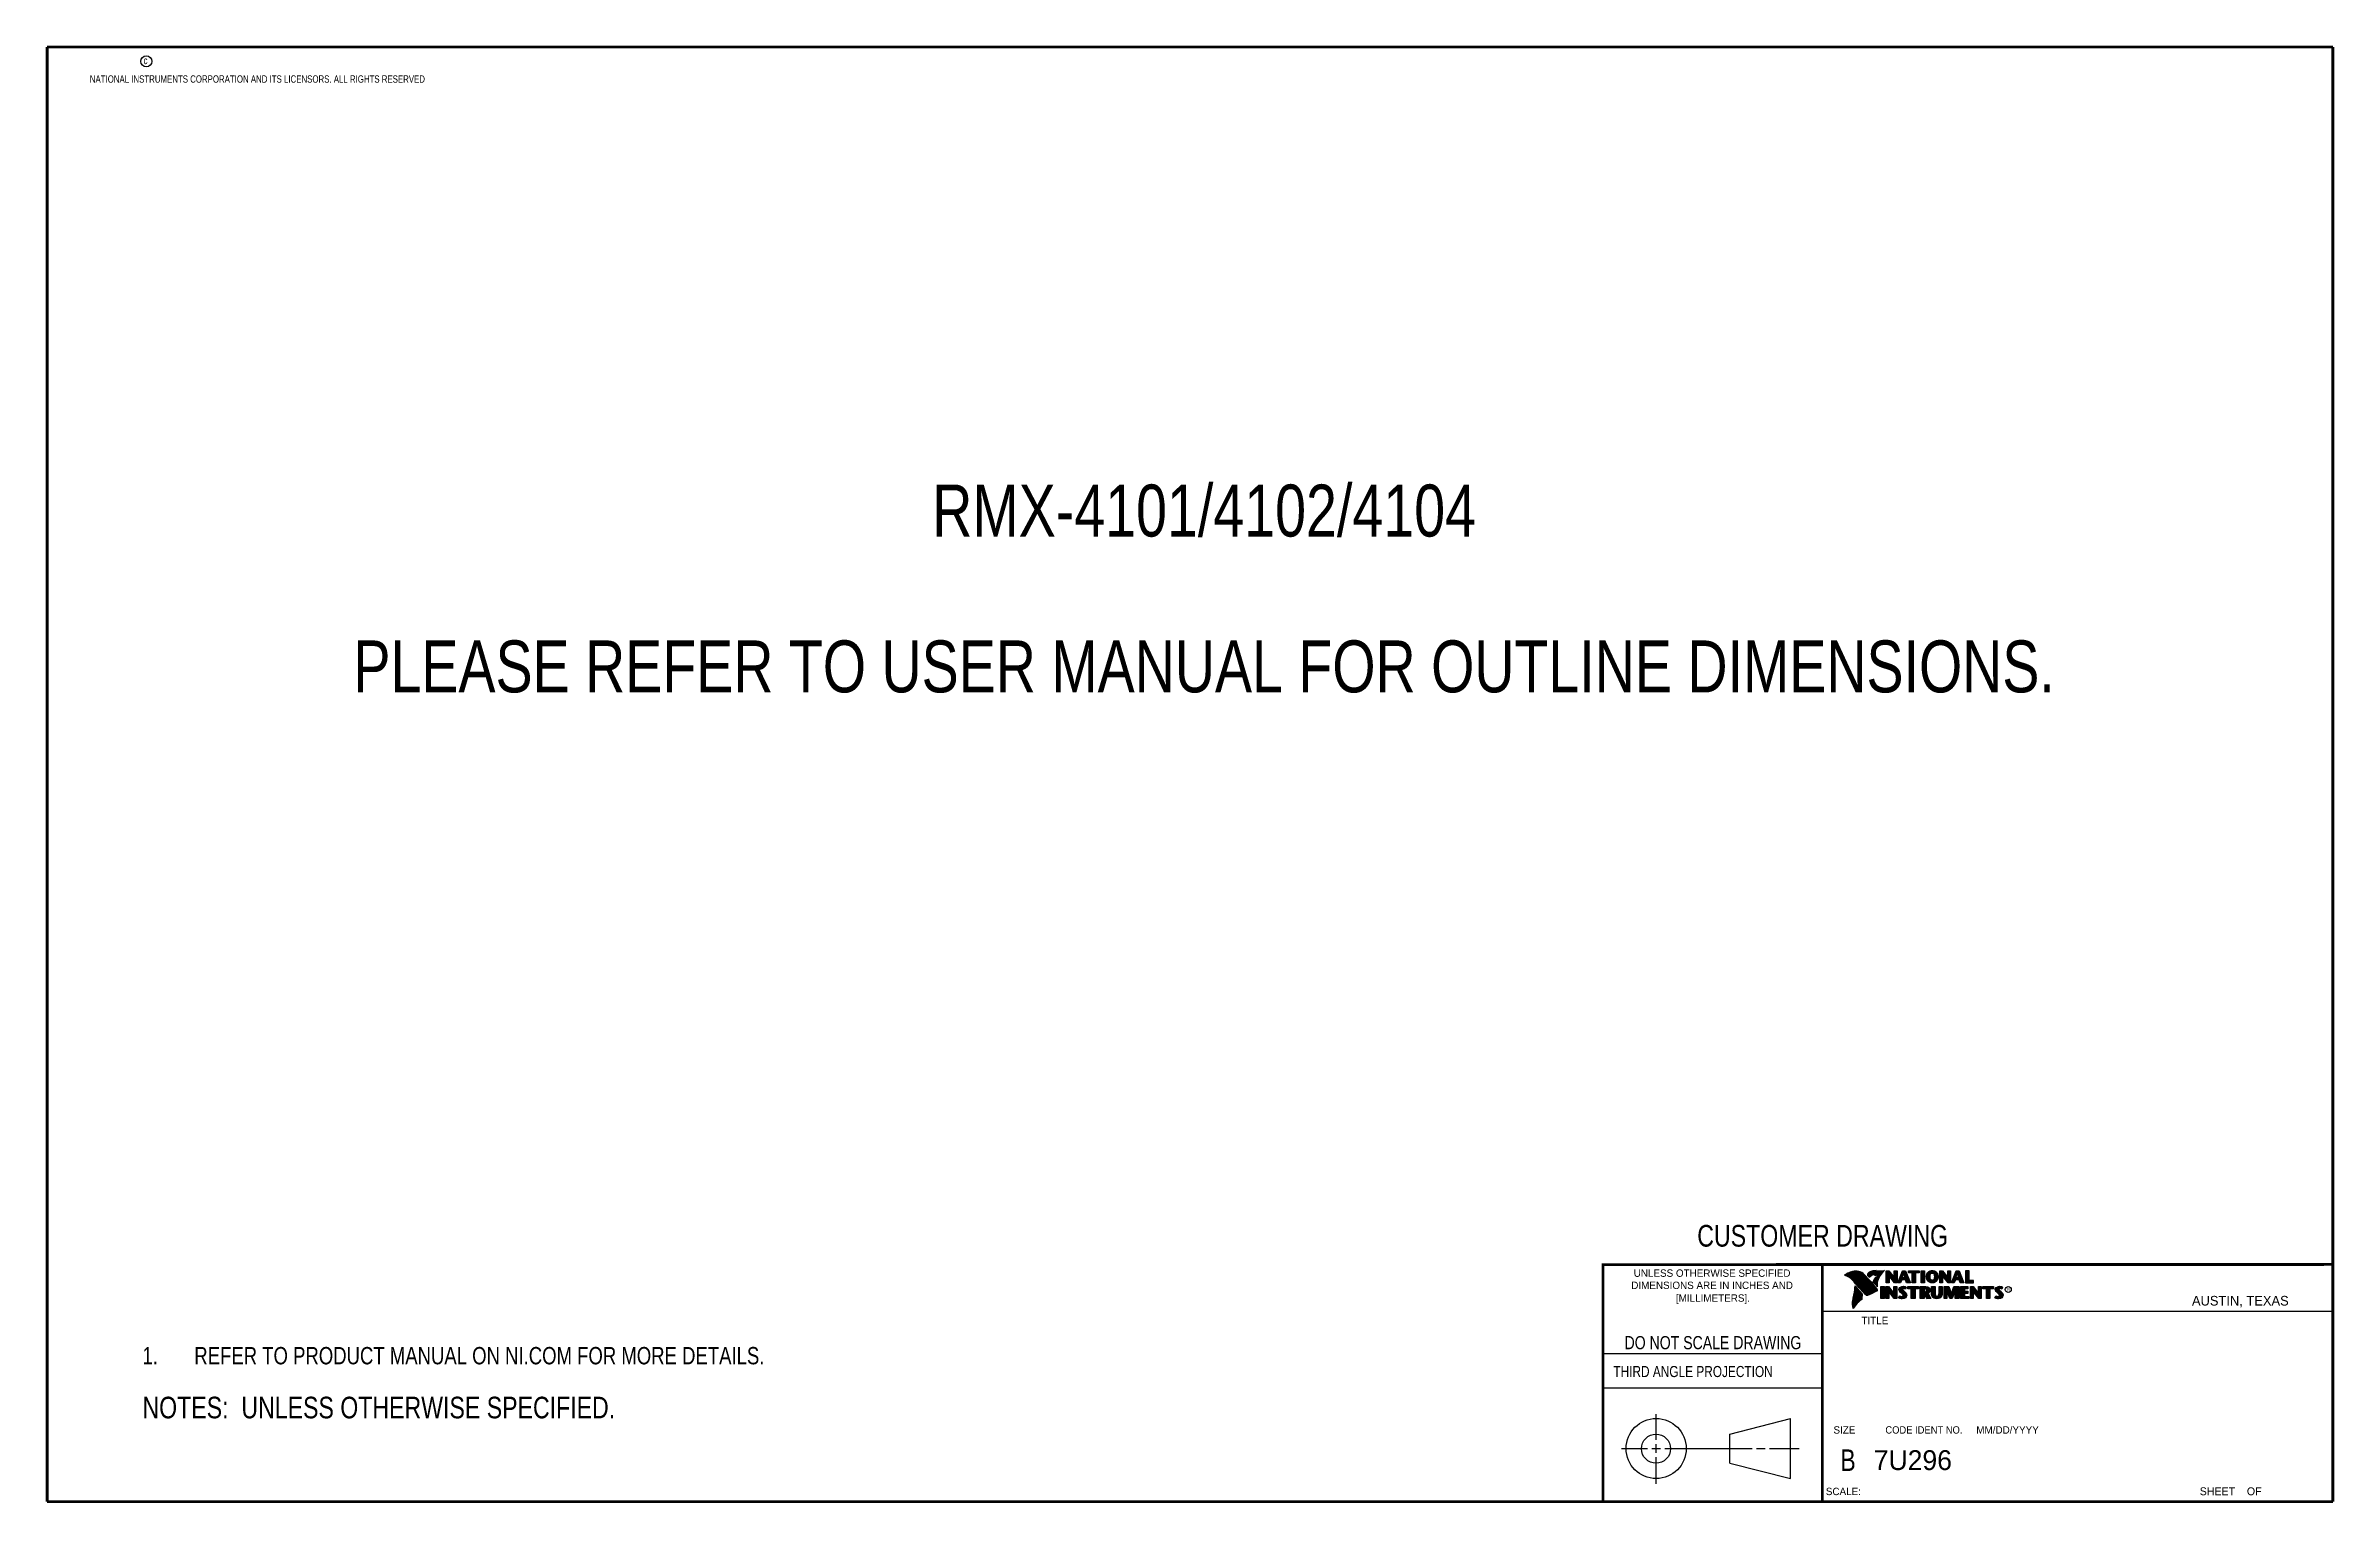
# Model space of a CAD drawing. Header units: inches. Extents: x 0.2 to 16.8, y 0.2 to 10.8.
import ezdxf

# ---------------------------------------------------------------- set-up
doc = ezdxf.new("R2010")
doc.units = ezdxf.units.IN
doc.header["$LTSCALE"] = 0.935
doc.header["$MEASUREMENT"] = 0
doc.layers.get('0').update_dxf_attribs({"linetype": 'CONTINUOUS'})
doc.layers.add('DETAIL', color=7, linetype='CONTINUOUS')
doc.styles.get("Standard").update_dxf_attribs({"font": 'txt', "width": 0.8})
doc.styles.add('TEXTSTYLE_2', font='txt')
doc.styles.add('TEXTSTYLE_3', font='txt', dxfattribs={"width": 0.95})

msp = doc.modelspace()

# ---------------------------------------------------------------- texts
at = {"color": 2, "linetype": 'CONTINUOUS', "attachment_point": 1, "line_spacing_factor": 0.9}
for s, insert, char_height, width in [('c', (0.946, 10.689), 0.053, 0.0424), ('NATIONAL INSTRUMENTS CORPORATION AND ITS LICENSORS. ALL RIGHTS RESERVED', (0.558, 10.555), 0.053, 3.0104), ('THIRD ANGLE PROJECTION', (11.556, 1.238), 0.08, 1.408)]:
    msp.add_mtext(s, dxfattribs=dict(at, insert=insert, char_height=char_height, width=width))
at = {"color": 7, "linetype": 'CONTINUOUS', "attachment_point": 2, "line_spacing_factor": 0.9}
for s, insert, char_height, width in [('CUSTOMER DRAWING', (13.067, 2.256), 0.15625, 2), ('DO NOT SCALE DRAWING', (12.275, 1.454), 0.095, 1.52), ('B', (13.25, 0.636), 0.156, 0.125)]:
    msp.add_mtext(s, dxfattribs=dict(at, insert=insert, char_height=char_height, width=width))
at = {"color": 2, "linetype": 'CONTINUOUS', "line_spacing_factor": 0.9}
for s, insert, char_height, width, attachment_point, style in [('DIMENSIONS ARE IN INCHES AND', (12.269, 1.847), 0.05325, 1.49111, 2, 'TEXTSTYLE_2'), ('UNLESS OTHERWISE SPECIFIED', (12.269, 1.935), 0.05325, 1.3846, 2, 'TEXTSTYLE_2'), ('[MILLIMETERS].', (12.275, 1.755), 0.05325, 0.74556, 2, 'TEXTSTYLE_2'), ('R', (14.397, 1.8), 0.0217, 0.02174, 1, 'TEXTSTYLE_2'), ('AUSTIN, TEXAS', (15.733, 1.744), 0.06962, 0.90502, 1, 'TEXTSTYLE_2'), ('TITLE', (13.347, 1.593), 0.0533, 0.26627, 1, 'TEXTSTYLE_2'), ('SIZE', (13.145, 0.803), 0.0533, 0.21302, 1, 'TEXTSTYLE_2'), ('CODE IDENT NO.', (13.798, 0.803), 0.05325, 0.70828, 2, 'TEXTSTYLE_3'), ('MM/DD/YYYY', (14.176, 0.803), 0.0533, 0.53254, 1, 'TEXTSTYLE_2'), ('SCALE:', (13.09, 0.359), 0.0533, 0.31952, 1, 'TEXTSTYLE_2'), ('SHEET    OF', (15.789, 0.362), 0.05726, 0.62988, 1, 'TEXTSTYLE_2')]:
    msp.add_mtext(s, dxfattribs=dict(at, insert=insert, char_height=char_height, width=width, attachment_point=attachment_point, style=style))
at = {"color": 7, "linetype": 'CONTINUOUS', "insert": (13.436, 0.63), "char_height": 0.1432, "width": 0.71578, "attachment_point": 1, "line_spacing_factor": 0.9, "style": 'TEXTSTYLE_2'}
msp.add_mtext('7U296', dxfattribs=at)
at = {"layer": 'DETAIL', "color": 2, "linetype": 'CONTINUOUS', "insert": (8.602, 7.601), "char_height": 0.375, "width": 15.3, "attachment_point": 2, "line_spacing_factor": 0.9}
msp.add_mtext('RMX-4101/4102/4104\\P \\PPLEASE REFER TO USER MANUAL FOR OUTLINE DIMENSIONS.', dxfattribs=at)

# ---------------------------------------------------------------- blocks, each defined once
blk = doc.blocks.new('CUSTOM_NOTE_BL0', base_point=(3.675, 1.312))
at = {"color": 2, "linetype": 'CONTINUOUS', "width": 0.8}
for s, p in [('1.', (0.938, 1.25)), ('REFER TO PRODUCT MANUAL ON NI.COM FOR MORE DETAILS.', (1.312, 1.25))]:
    blk.add_text(s, height=0.125, dxfattribs=at).set_placement(p)
blk = doc.blocks.new('NOTES_HEADER_BL1', base_point=(3.1215, 0.9375))
at = {"layer": 'DETAIL', "color": 2, "linetype": 'CONTINUOUS', "width": 0.8}
blk.add_text('NOTES:  UNLESS OTHERWISE SPECIFIED.', height=0.156, dxfattribs=at).set_placement((0.9375, 0.8595))

# ---------------------------------------------------------------- linework, layer by layer
at = {"color": 2, "linetype": 'CONTINUOUS'}
for p, q in [((13.231, 1.893), (13.231, 1.895)), ((13.235, 1.892), (13.235, 1.897)), ((13.238, 1.891), (13.238, 1.899)), ((13.242, 1.889), (13.242, 1.901)), ((13.245, 1.888), (13.245, 1.903)), ((13.249, 1.886), (13.249, 1.905)), ((13.252, 1.884), (13.252, 1.907)), ((13.256, 1.882), (13.256, 1.908)), ((13.26, 1.88), (13.26, 1.91)), ((13.263, 1.877), (13.263, 1.911)), ((13.267, 1.875), (13.267, 1.912)), ((13.27, 1.872), (13.27, 1.914)), ((13.274, 1.869), (13.274, 1.915)), ((13.277, 1.866), (13.277, 1.916)), ((13.281, 1.862), (13.281, 1.916)), ((13.284, 1.859), (13.284, 1.917)), ((13.288, 1.855), (13.288, 1.918)), ((13.292, 1.851), (13.292, 1.919)), ((13.295, 1.847), (13.295, 1.919)), ((13.299, 1.843), (13.299, 1.92)), ((13.302, 1.839), (13.302, 1.92)), ((13.306, 1.835), (13.306, 1.92)), ((13.309, 1.831), (13.309, 1.92)), ((13.313, 1.827), (13.313, 1.92)), ((13.316, 1.823), (13.316, 1.92)), ((13.32, 1.819), (13.32, 1.919)), ((13.324, 1.815), (13.324, 1.919)), ((13.327, 1.81), (13.327, 1.918)), ((13.331, 1.806), (13.331, 1.917)), ((13.334, 1.802), (13.334, 1.916)), ((13.338, 1.798), (13.338, 1.915)), ((13.341, 1.794), (13.341, 1.914)), ((13.345, 1.79), (13.345, 1.912)), ((13.348, 1.786), (13.348, 1.91)), ((13.352, 1.782), (13.352, 1.908)), ((13.356, 1.778), (13.356, 1.906)), ((13.359, 1.774), (13.359, 1.903)), ((13.363, 1.77), (13.363, 1.899)), ((13.366, 1.766), (13.366, 1.895)), ((13.37, 1.763), (13.37, 1.892)), ((13.373, 1.759), (13.373, 1.888)), ((13.377, 1.756), (13.377, 1.884)), ((13.38, 1.753), (13.38, 1.88)), ((13.384, 1.751), (13.384, 1.877)), ((13.388, 1.751), (13.388, 1.873)), ((13.402, 1.878), (13.39, 1.892)), ((13.391, 1.752), (13.391, 1.869)), ((13.403, 1.881), (13.393, 1.893)), ((13.395, 1.891), (13.395, 1.9)), ((13.395, 1.753), (13.395, 1.865)), ((13.398, 1.887), (13.398, 1.906)), ((13.398, 1.755), (13.398, 1.862)), ((13.402, 1.882), (13.402, 1.91)), ((13.402, 1.756), (13.402, 1.857)), ((13.405, 1.882), (13.405, 1.913)), ((13.405, 1.758), (13.405, 1.853)), ((13.409, 1.884), (13.409, 1.915)), ((13.409, 1.759), (13.409, 1.849)), ((13.412, 1.887), (13.412, 1.917)), ((13.412, 1.761), (13.412, 1.845)), ((13.416, 1.89), (13.416, 1.918)), ((13.416, 1.762), (13.416, 1.84)), ((13.42, 1.894), (13.42, 1.919)), ((13.42, 1.764), (13.42, 1.836)), ((13.423, 1.896), (13.423, 1.92)), ((13.423, 1.766), (13.423, 1.832)), ((13.427, 1.898), (13.427, 1.921)), ((13.427, 1.767), (13.427, 1.827)), ((13.43, 1.899), (13.43, 1.921)), ((13.43, 1.769), (13.43, 1.823)), ((13.441, 1.833), (13.432, 1.844)), ((13.434, 1.9), (13.434, 1.922)), ((13.434, 1.771), (13.434, 1.819)), ((13.443, 1.834), (13.435, 1.844)), ((13.437, 1.899), (13.437, 1.922)), ((13.437, 1.841), (13.437, 1.849)), ((13.441, 1.898), (13.441, 1.923)), ((13.441, 1.837), (13.441, 1.857)), ((13.444, 1.897), (13.444, 1.923)), ((13.444, 1.833), (13.444, 1.867)), ((13.448, 1.897), (13.448, 1.923)), ((13.448, 1.829), (13.448, 1.873)), ((13.451, 1.897), (13.451, 1.924)), ((13.451, 1.825), (13.451, 1.876)), ((13.453, 1.926), (13.513, 1.927)), ((13.453, 1.924), (13.507, 1.924)), ((13.455, 1.896), (13.455, 1.924)), ((13.455, 1.821), (13.455, 1.878)), ((13.459, 1.896), (13.459, 1.924)), ((13.459, 1.83), (13.459, 1.879)), ((13.462, 1.896), (13.462, 1.924)), ((13.462, 1.854), (13.462, 1.88)), ((13.466, 1.894), (13.466, 1.924)), ((13.466, 1.864), (13.466, 1.88)), ((13.469, 1.872), (13.469, 1.924)), ((13.473, 1.879), (13.473, 1.924)), ((13.476, 1.886), (13.476, 1.924)), ((13.48, 1.892), (13.48, 1.924)), ((13.483, 1.897), (13.483, 1.924)), ((13.487, 1.902), (13.487, 1.924)), ((13.491, 1.907), (13.491, 1.924)), ((13.494, 1.911), (13.494, 1.924)), ((13.498, 1.915), (13.498, 1.924)), ((13.501, 1.919), (13.501, 1.924)), ((13.526, 1.926), (13.545, 1.926)), ((13.526, 1.839), (13.526, 1.926)), ((13.547, 1.839), (13.526, 1.839)), ((13.529, 1.924), (13.544, 1.924)), ((13.529, 1.841), (13.529, 1.924)), ((13.544, 1.841), (13.529, 1.841)), ((13.533, 1.841), (13.533, 1.924)), ((13.537, 1.841), (13.537, 1.924)), ((13.54, 1.841), (13.54, 1.924)), ((13.544, 1.924), (13.585, 1.869)), ((13.544, 1.898), (13.544, 1.924)), ((13.587, 1.841), (13.544, 1.898)), ((13.544, 1.898), (13.544, 1.841)), ((13.545, 1.926), (13.583, 1.877)), ((13.547, 1.894), (13.547, 1.919)), ((13.586, 1.839), (13.547, 1.89)), ((13.547, 1.89), (13.547, 1.839)), ((13.551, 1.889), (13.551, 1.915)), ((13.554, 1.885), (13.554, 1.91)), ((13.558, 1.88), (13.558, 1.906)), ((13.561, 1.876), (13.561, 1.901)), ((13.565, 1.871), (13.565, 1.897)), ((13.568, 1.867), (13.568, 1.892)), ((13.571, 1.862), (13.571, 1.887)), ((13.575, 1.858), (13.575, 1.883)), ((13.578, 1.853), (13.578, 1.878)), ((13.582, 1.848), (13.582, 1.874)), ((13.583, 1.926), (13.604, 1.926)), ((13.583, 1.877), (13.583, 1.926)), ((13.585, 1.924), (13.601, 1.924)), ((13.585, 1.869), (13.585, 1.924)), ((13.585, 1.844), (13.585, 1.869)), ((13.604, 1.839), (13.586, 1.839)), ((13.601, 1.841), (13.587, 1.841)), ((13.589, 1.841), (13.589, 1.924)), ((13.592, 1.841), (13.592, 1.924)), ((13.596, 1.841), (13.596, 1.924)), ((13.599, 1.841), (13.599, 1.924)), ((13.601, 1.924), (13.601, 1.841)), ((13.604, 1.926), (13.604, 1.839)), ((13.609, 1.839), (13.644, 1.926)), ((13.629, 1.839), (13.609, 1.839)), ((13.613, 1.842), (13.646, 1.924)), ((13.628, 1.842), (13.613, 1.842)), ((13.617, 1.842), (13.617, 1.852)), ((13.62, 1.842), (13.62, 1.86)), ((13.624, 1.842), (13.624, 1.869)), ((13.627, 1.842), (13.627, 1.877)), ((13.636, 1.862), (13.628, 1.842)), ((13.638, 1.86), (13.629, 1.839)), ((13.631, 1.849), (13.631, 1.886)), ((13.634, 1.857), (13.634, 1.894)), ((13.666, 1.862), (13.636, 1.862)), ((13.638, 1.862), (13.638, 1.903)), ((13.665, 1.86), (13.638, 1.86)), ((13.639, 1.871), (13.65, 1.907)), ((13.664, 1.871), (13.639, 1.871)), ((13.641, 1.878), (13.641, 1.911)), ((13.641, 1.862), (13.641, 1.871)), ((13.642, 1.874), (13.652, 1.905)), ((13.661, 1.874), (13.642, 1.874)), ((13.644, 1.926), (13.666, 1.926)), ((13.644, 1.889), (13.644, 1.92)), ((13.644, 1.862), (13.644, 1.871)), ((13.646, 1.924), (13.665, 1.924)), ((13.648, 1.901), (13.648, 1.924)), ((13.648, 1.862), (13.648, 1.871)), ((13.65, 1.907), (13.654, 1.907)), ((13.651, 1.907), (13.651, 1.924)), ((13.651, 1.862), (13.651, 1.871)), ((13.652, 1.905), (13.652, 1.905)), ((13.652, 1.905), (13.661, 1.874)), ((13.654, 1.907), (13.664, 1.871)), ((13.655, 1.904), (13.655, 1.924)), ((13.655, 1.862), (13.655, 1.871)), ((13.658, 1.892), (13.658, 1.924)), ((13.658, 1.862), (13.658, 1.871)), ((13.662, 1.879), (13.662, 1.924)), ((13.662, 1.862), (13.662, 1.871)), ((13.665, 1.924), (13.696, 1.842)), ((13.665, 1.862), (13.665, 1.922)), ((13.672, 1.839), (13.665, 1.86)), ((13.666, 1.926), (13.7, 1.839)), ((13.673, 1.842), (13.666, 1.862)), ((13.669, 1.855), (13.669, 1.913)), ((13.672, 1.845), (13.672, 1.904)), ((13.7, 1.839), (13.672, 1.839)), ((13.696, 1.842), (13.673, 1.842)), ((13.676, 1.842), (13.676, 1.895)), ((13.679, 1.842), (13.679, 1.885)), ((13.683, 1.842), (13.683, 1.876)), ((13.686, 1.842), (13.686, 1.867)), ((13.687, 1.926), (13.763, 1.926)), ((13.687, 1.91), (13.687, 1.926)), ((13.712, 1.91), (13.687, 1.91)), ((13.689, 1.924), (13.761, 1.924)), ((13.689, 1.912), (13.689, 1.924)), ((13.714, 1.912), (13.689, 1.912)), ((13.69, 1.842), (13.69, 1.858)), ((13.693, 1.912), (13.693, 1.924)), ((13.693, 1.842), (13.693, 1.849)), ((13.697, 1.912), (13.697, 1.924)), ((13.7, 1.912), (13.7, 1.924)), ((13.704, 1.912), (13.704, 1.924)), ((13.707, 1.912), (13.707, 1.924)), ((13.71, 1.912), (13.71, 1.924)), ((13.712, 1.839), (13.712, 1.91)), ((13.738, 1.839), (13.712, 1.839)), ((13.714, 1.912), (13.714, 1.924)), ((13.714, 1.842), (13.714, 1.912)), ((13.736, 1.842), (13.714, 1.842)), ((13.717, 1.842), (13.717, 1.924)), ((13.721, 1.842), (13.721, 1.924)), ((13.724, 1.842), (13.724, 1.924)), ((13.728, 1.842), (13.728, 1.924)), ((13.731, 1.842), (13.731, 1.924)), ((13.736, 1.912), (13.735, 1.924)), ((13.761, 1.912), (13.736, 1.912)), ((13.736, 1.912), (13.736, 1.842)), ((13.738, 1.912), (13.738, 1.924)), ((13.763, 1.91), (13.738, 1.91)), ((13.738, 1.91), (13.738, 1.839)), ((13.742, 1.912), (13.742, 1.924)), ((13.745, 1.912), (13.745, 1.924)), ((13.749, 1.912), (13.749, 1.924)), ((13.752, 1.912), (13.752, 1.924)), ((13.756, 1.912), (13.756, 1.924)), ((13.759, 1.912), (13.759, 1.924)), ((13.761, 1.924), (13.761, 1.912)), ((13.763, 1.926), (13.763, 1.91)), ((13.777, 1.926), (13.803, 1.926)), ((13.777, 1.839), (13.777, 1.926)), ((13.803, 1.839), (13.777, 1.839)), ((13.779, 1.924), (13.801, 1.924)), ((13.779, 1.842), (13.779, 1.924)), ((13.801, 1.842), (13.779, 1.842)), ((13.783, 1.842), (13.783, 1.924)), ((13.787, 1.842), (13.787, 1.924)), ((13.79, 1.842), (13.79, 1.924)), ((13.794, 1.842), (13.794, 1.924)), ((13.797, 1.842), (13.797, 1.924)), ((13.801, 1.924), (13.801, 1.842)), ((13.803, 1.926), (13.803, 1.839)), ((13.815, 1.885), (13.816, 1.887)), ((13.815, 1.883), (13.815, 1.885)), ((13.815, 1.882), (13.815, 1.883)), ((13.816, 1.88), (13.815, 1.882)), ((13.816, 1.894), (13.817, 1.896)), ((13.816, 1.892), (13.816, 1.894)), ((13.816, 1.891), (13.816, 1.892)), ((13.816, 1.889), (13.816, 1.891)), ((13.816, 1.887), (13.816, 1.889)), ((13.816, 1.878), (13.816, 1.88)), ((13.816, 1.876), (13.816, 1.878)), ((13.816, 1.874), (13.816, 1.876)), ((13.817, 1.872), (13.816, 1.874)), ((13.817, 1.897), (13.818, 1.899)), ((13.817, 1.896), (13.817, 1.897)), ((13.817, 1.871), (13.817, 1.872)), ((13.817, 1.869), (13.817, 1.871)), ((13.818, 1.867), (13.817, 1.869)), ((13.818, 1.901), (13.819, 1.902)), ((13.818, 1.899), (13.818, 1.901)), ((13.818, 1.89), (13.819, 1.892)), ((13.818, 1.889), (13.818, 1.89)), ((13.818, 1.887), (13.818, 1.889)), ((13.818, 1.885), (13.818, 1.887)), ((13.818, 1.883), (13.818, 1.885)), ((13.818, 1.882), (13.818, 1.883)), ((13.818, 1.88), (13.818, 1.882)), ((13.818, 1.878), (13.818, 1.88)), ((13.818, 1.876), (13.818, 1.878)), ((13.819, 1.875), (13.818, 1.876)), ((13.819, 1.866), (13.818, 1.867)), ((13.819, 1.902), (13.82, 1.904)), ((13.819, 1.895), (13.82, 1.897)), ((13.819, 1.894), (13.819, 1.895)), ((13.819, 1.892), (13.819, 1.894)), ((13.819, 1.873), (13.819, 1.875)), ((13.819, 1.871), (13.819, 1.873)), ((13.82, 1.87), (13.819, 1.871)), ((13.819, 1.864), (13.819, 1.866)), ((13.82, 1.862), (13.819, 1.864)), ((13.82, 1.904), (13.821, 1.905)), ((13.82, 1.898), (13.821, 1.9)), ((13.82, 1.897), (13.82, 1.898)), ((13.82, 1.868), (13.82, 1.87)), ((13.821, 1.866), (13.82, 1.868)), ((13.821, 1.861), (13.82, 1.862)), ((13.821, 1.906), (13.822, 1.908)), ((13.821, 1.905), (13.821, 1.906)), ((13.821, 1.901), (13.822, 1.902)), ((13.821, 1.9), (13.821, 1.901)), ((13.821, 1.866), (13.821, 1.9)), ((13.821, 1.865), (13.821, 1.866)), ((13.822, 1.863), (13.821, 1.865)), ((13.821, 1.859), (13.821, 1.861)), ((13.822, 1.858), (13.821, 1.859)), ((13.822, 1.908), (13.823, 1.909)), ((13.822, 1.902), (13.823, 1.904)), ((13.823, 1.862), (13.822, 1.863)), ((13.823, 1.856), (13.822, 1.858)), ((13.823, 1.909), (13.824, 1.911)), ((13.823, 1.904), (13.824, 1.905)), ((13.824, 1.86), (13.823, 1.862)), ((13.824, 1.855), (13.823, 1.856)), ((13.824, 1.911), (13.825, 1.912)), ((13.824, 1.906), (13.825, 1.908)), ((13.824, 1.859), (13.824, 1.906)), ((13.824, 1.905), (13.824, 1.906)), ((13.824, 1.859), (13.824, 1.86)), ((13.825, 1.858), (13.824, 1.859)), ((13.825, 1.854), (13.824, 1.855)), ((13.825, 1.912), (13.826, 1.913)), ((13.825, 1.908), (13.826, 1.909)), ((13.826, 1.856), (13.825, 1.858)), ((13.826, 1.852), (13.825, 1.854)), ((13.826, 1.913), (13.828, 1.914)), ((13.826, 1.909), (13.827, 1.91)), ((13.827, 1.855), (13.826, 1.856)), ((13.827, 1.851), (13.826, 1.852)), ((13.827, 1.91), (13.828, 1.911)), ((13.828, 1.854), (13.827, 1.855)), ((13.828, 1.85), (13.827, 1.851)), ((13.828, 1.914), (13.829, 1.916)), ((13.828, 1.911), (13.829, 1.913)), ((13.828, 1.854), (13.828, 1.911)), ((13.829, 1.853), (13.828, 1.854)), ((13.829, 1.849), (13.828, 1.85)), ((13.829, 1.916), (13.83, 1.917)), ((13.829, 1.913), (13.831, 1.914)), ((13.83, 1.852), (13.829, 1.853)), ((13.831, 1.848), (13.829, 1.849)), ((13.83, 1.917), (13.831, 1.918)), ((13.831, 1.851), (13.83, 1.852)), ((13.831, 1.918), (13.833, 1.919)), ((13.831, 1.851), (13.832, 1.915)), ((13.831, 1.914), (13.832, 1.915)), ((13.832, 1.85), (13.831, 1.851)), ((13.832, 1.847), (13.831, 1.848)), ((13.832, 1.915), (13.833, 1.916)), ((13.833, 1.849), (13.832, 1.85)), ((13.833, 1.846), (13.832, 1.847)), ((13.833, 1.919), (13.834, 1.92)), ((13.833, 1.916), (13.834, 1.917)), ((13.835, 1.848), (13.833, 1.849)), ((13.835, 1.845), (13.833, 1.846)), ((13.834, 1.92), (13.835, 1.921)), ((13.834, 1.917), (13.835, 1.918)), ((13.835, 1.921), (13.837, 1.922)), ((13.835, 1.918), (13.837, 1.919)), ((13.835, 1.848), (13.835, 1.918)), ((13.836, 1.847), (13.835, 1.848)), ((13.836, 1.844), (13.835, 1.845)), ((13.837, 1.846), (13.836, 1.847)), ((13.837, 1.843), (13.836, 1.844)), ((13.837, 1.922), (13.838, 1.922)), ((13.837, 1.919), (13.838, 1.919)), ((13.839, 1.845), (13.837, 1.846)), ((13.839, 1.842), (13.837, 1.843)), ((13.838, 1.922), (13.84, 1.923)), ((13.838, 1.919), (13.839, 1.92)), ((13.839, 1.845), (13.838, 1.919)), ((13.839, 1.92), (13.841, 1.921)), ((13.84, 1.845), (13.839, 1.845)), ((13.841, 1.842), (13.839, 1.842)), ((13.84, 1.923), (13.841, 1.924)), ((13.84, 1.892), (13.841, 1.893)), ((13.84, 1.891), (13.84, 1.892)), ((13.84, 1.89), (13.84, 1.891)), ((13.84, 1.889), (13.84, 1.89)), ((13.84, 1.888), (13.84, 1.889)), ((13.84, 1.887), (13.84, 1.888)), ((13.84, 1.886), (13.84, 1.887)), ((13.84, 1.884), (13.84, 1.886)), ((13.84, 1.883), (13.84, 1.884)), ((13.84, 1.882), (13.84, 1.883)), ((13.84, 1.881), (13.84, 1.882)), ((13.84, 1.88), (13.84, 1.881)), ((13.84, 1.878), (13.84, 1.88)), ((13.84, 1.877), (13.84, 1.878)), ((13.84, 1.876), (13.84, 1.877)), ((13.84, 1.875), (13.84, 1.876)), ((13.84, 1.874), (13.84, 1.875)), ((13.841, 1.873), (13.84, 1.874)), ((13.841, 1.844), (13.84, 1.845)), ((13.841, 1.924), (13.843, 1.924)), ((13.841, 1.921), (13.842, 1.921)), ((13.841, 1.897), (13.842, 1.898)), ((13.841, 1.896), (13.841, 1.897)), ((13.841, 1.895), (13.841, 1.896)), ((13.841, 1.894), (13.841, 1.895)), ((13.841, 1.893), (13.841, 1.894)), ((13.841, 1.872), (13.841, 1.873)), ((13.841, 1.871), (13.841, 1.872)), ((13.841, 1.87), (13.841, 1.871)), ((13.841, 1.869), (13.841, 1.87)), ((13.842, 1.868), (13.841, 1.869)), ((13.841, 1.844), (13.842, 1.868)), ((13.843, 1.843), (13.841, 1.844)), ((13.842, 1.841), (13.841, 1.842)), ((13.842, 1.921), (13.844, 1.922)), ((13.842, 1.899), (13.842, 1.921)), ((13.842, 1.9), (13.843, 1.901)), ((13.842, 1.899), (13.842, 1.9)), ((13.842, 1.898), (13.842, 1.899)), ((13.842, 1.889), (13.843, 1.89)), ((13.842, 1.888), (13.842, 1.889)), ((13.842, 1.887), (13.842, 1.888)), ((13.842, 1.886), (13.842, 1.887)), ((13.842, 1.884), (13.842, 1.886)), ((13.842, 1.883), (13.842, 1.884)), ((13.842, 1.882), (13.842, 1.883)), ((13.842, 1.881), (13.842, 1.882)), ((13.842, 1.88), (13.842, 1.881)), ((13.842, 1.879), (13.842, 1.88)), ((13.842, 1.877), (13.842, 1.879)), ((13.843, 1.876), (13.842, 1.877)), ((13.842, 1.867), (13.842, 1.868)), ((13.842, 1.866), (13.842, 1.867)), ((13.843, 1.865), (13.842, 1.866)), ((13.844, 1.84), (13.842, 1.841)), ((13.843, 1.924), (13.844, 1.925)), ((13.843, 1.902), (13.844, 1.903)), ((13.843, 1.901), (13.843, 1.902)), ((13.843, 1.902), (13.843, 1.902)), ((13.843, 1.895), (13.844, 1.896)), ((13.843, 1.894), (13.843, 1.895)), ((13.843, 1.893), (13.843, 1.894)), ((13.843, 1.892), (13.843, 1.893)), ((13.843, 1.891), (13.843, 1.892)), ((13.843, 1.89), (13.843, 1.891)), ((13.843, 1.875), (13.843, 1.876)), ((13.843, 1.874), (13.843, 1.875)), ((13.843, 1.873), (13.843, 1.874)), ((13.843, 1.872), (13.843, 1.873)), ((13.843, 1.871), (13.843, 1.872)), ((13.844, 1.87), (13.843, 1.871)), ((13.843, 1.864), (13.843, 1.865)), ((13.843, 1.863), (13.843, 1.864)), ((13.844, 1.862), (13.843, 1.863)), ((13.845, 1.843), (13.843, 1.843)), ((13.844, 1.925), (13.846, 1.925)), ((13.844, 1.922), (13.845, 1.922)), ((13.844, 1.904), (13.845, 1.905)), ((13.844, 1.903), (13.844, 1.904)), ((13.844, 1.898), (13.845, 1.899)), ((13.844, 1.897), (13.844, 1.898)), ((13.844, 1.896), (13.844, 1.897)), ((13.844, 1.897), (13.844, 1.897)), ((13.844, 1.869), (13.844, 1.87)), ((13.844, 1.868), (13.844, 1.869)), ((13.845, 1.867), (13.844, 1.868)), ((13.844, 1.868), (13.844, 1.868)), ((13.845, 1.861), (13.844, 1.862)), ((13.844, 1.862), (13.844, 1.862)), ((13.846, 1.84), (13.844, 1.84)), ((13.845, 1.922), (13.847, 1.923)), ((13.845, 1.905), (13.845, 1.922)), ((13.845, 1.905), (13.846, 1.906)), ((13.845, 1.905), (13.845, 1.905)), ((13.845, 1.9), (13.846, 1.901)), ((13.845, 1.899), (13.845, 1.9)), ((13.845, 1.9), (13.845, 1.9)), ((13.845, 1.866), (13.845, 1.867)), ((13.845, 1.865), (13.845, 1.866)), ((13.846, 1.864), (13.845, 1.865)), ((13.845, 1.86), (13.845, 1.861)), ((13.846, 1.859), (13.845, 1.86)), ((13.846, 1.842), (13.845, 1.843)), ((13.846, 1.925), (13.848, 1.926)), ((13.846, 1.906), (13.846, 1.907)), ((13.846, 1.907), (13.847, 1.907)), ((13.846, 1.902), (13.846, 1.903)), ((13.846, 1.903), (13.847, 1.903)), ((13.846, 1.901), (13.846, 1.902)), ((13.846, 1.863), (13.846, 1.864)), ((13.846, 1.864), (13.846, 1.864)), ((13.847, 1.862), (13.846, 1.863)), ((13.847, 1.858), (13.846, 1.859)), ((13.846, 1.859), (13.846, 1.859)), ((13.846, 1.842), (13.846, 1.859)), ((13.848, 1.842), (13.846, 1.842)), ((13.847, 1.839), (13.846, 1.84)), ((13.847, 1.923), (13.848, 1.923)), ((13.847, 1.907), (13.848, 1.908)), ((13.847, 1.904), (13.848, 1.905)), ((13.847, 1.903), (13.847, 1.904)), ((13.848, 1.861), (13.847, 1.862)), ((13.847, 1.862), (13.847, 1.862)), ((13.848, 1.858), (13.847, 1.858)), ((13.849, 1.839), (13.847, 1.839)), ((13.848, 1.926), (13.849, 1.926)), ((13.848, 1.923), (13.85, 1.924)), ((13.848, 1.908), (13.848, 1.909)), ((13.848, 1.909), (13.849, 1.909)), ((13.848, 1.905), (13.849, 1.906)), ((13.848, 1.905), (13.848, 1.905)), ((13.848, 1.86), (13.848, 1.861)), ((13.849, 1.86), (13.848, 1.86)), ((13.848, 1.857), (13.848, 1.858)), ((13.849, 1.856), (13.848, 1.857)), ((13.85, 1.842), (13.848, 1.842)), ((13.849, 1.926), (13.851, 1.926)), ((13.849, 1.909), (13.85, 1.91)), ((13.849, 1.906), (13.85, 1.907)), ((13.849, 1.906), (13.849, 1.906)), ((13.849, 1.859), (13.849, 1.86)), ((13.85, 1.859), (13.849, 1.859)), ((13.85, 1.856), (13.849, 1.856)), ((13.851, 1.839), (13.849, 1.839)), ((13.85, 1.924), (13.851, 1.924)), ((13.85, 1.909), (13.85, 1.924)), ((13.85, 1.91), (13.85, 1.91)), ((13.85, 1.91), (13.851, 1.91)), ((13.85, 1.907), (13.851, 1.907)), ((13.85, 1.907), (13.85, 1.907)), ((13.851, 1.858), (13.85, 1.859)), ((13.851, 1.855), (13.85, 1.856)), ((13.85, 1.842), (13.85, 1.856)), ((13.851, 1.841), (13.85, 1.842)), ((13.851, 1.926), (13.853, 1.927)), ((13.851, 1.924), (13.853, 1.924)), ((13.851, 1.91), (13.852, 1.911)), ((13.851, 1.907), (13.852, 1.908)), ((13.852, 1.858), (13.851, 1.858)), ((13.851, 1.858), (13.851, 1.858)), ((13.852, 1.855), (13.851, 1.855)), ((13.851, 1.855), (13.851, 1.855)), ((13.853, 1.841), (13.851, 1.841)), ((13.853, 1.839), (13.851, 1.839)), ((13.852, 1.911), (13.853, 1.911)), ((13.852, 1.908), (13.853, 1.908)), ((13.852, 1.908), (13.852, 1.908)), ((13.852, 1.857), (13.852, 1.858)), ((13.853, 1.857), (13.852, 1.857)), ((13.853, 1.854), (13.852, 1.855)), ((13.853, 1.927), (13.854, 1.927)), ((13.853, 1.924), (13.855, 1.924)), ((13.853, 1.911), (13.853, 1.924)), ((13.853, 1.911), (13.854, 1.911)), ((13.853, 1.908), (13.854, 1.908)), ((13.854, 1.857), (13.853, 1.857)), ((13.854, 1.854), (13.853, 1.854)), ((13.853, 1.841), (13.853, 1.854)), ((13.855, 1.841), (13.853, 1.841)), ((13.855, 1.838), (13.853, 1.839)), ((13.854, 1.927), (13.856, 1.927)), ((13.854, 1.911), (13.855, 1.912)), ((13.854, 1.911), (13.854, 1.911)), ((13.854, 1.909), (13.855, 1.909)), ((13.854, 1.908), (13.854, 1.909)), ((13.855, 1.856), (13.854, 1.857)), ((13.854, 1.857), (13.854, 1.857)), ((13.855, 1.854), (13.854, 1.854)), ((13.855, 1.924), (13.856, 1.924)), ((13.855, 1.912), (13.856, 1.912)), ((13.855, 1.909), (13.856, 1.909)), ((13.856, 1.856), (13.855, 1.856)), ((13.856, 1.854), (13.855, 1.854)), ((13.857, 1.841), (13.855, 1.841)), ((13.857, 1.838), (13.855, 1.838)), ((13.856, 1.927), (13.858, 1.927)), ((13.856, 1.924), (13.858, 1.924)), ((13.856, 1.912), (13.856, 1.924)), ((13.856, 1.912), (13.857, 1.912)), ((13.856, 1.909), (13.856, 1.909)), ((13.856, 1.909), (13.857, 1.909)), ((13.857, 1.856), (13.856, 1.856)), ((13.857, 1.854), (13.856, 1.854)), ((13.856, 1.854), (13.856, 1.854)), ((13.856, 1.841), (13.856, 1.854)), ((13.857, 1.912), (13.858, 1.912)), ((13.857, 1.909), (13.858, 1.909)), ((13.858, 1.856), (13.857, 1.856)), ((13.857, 1.856), (13.857, 1.856)), ((13.858, 1.854), (13.857, 1.854)), ((13.858, 1.841), (13.857, 1.841)), ((13.858, 1.838), (13.857, 1.838)), ((13.858, 1.927), (13.86, 1.927)), ((13.858, 1.924), (13.86, 1.924)), ((13.858, 1.912), (13.859, 1.912)), ((13.858, 1.909), (13.859, 1.909)), ((13.859, 1.856), (13.858, 1.856)), ((13.859, 1.854), (13.858, 1.854)), ((13.86, 1.841), (13.858, 1.841)), ((13.86, 1.838), (13.858, 1.838)), ((13.859, 1.912), (13.86, 1.912)), ((13.859, 1.909), (13.859, 1.909)), ((13.859, 1.909), (13.86, 1.909)), ((13.86, 1.856), (13.859, 1.856)), ((13.86, 1.854), (13.859, 1.854)), ((13.86, 1.927), (13.861, 1.927)), ((13.86, 1.924), (13.861, 1.924)), ((13.86, 1.912), (13.861, 1.911)), ((13.86, 1.909), (13.861, 1.909)), ((13.861, 1.857), (13.86, 1.856)), ((13.86, 1.856), (13.86, 1.856)), ((13.861, 1.854), (13.86, 1.854)), ((13.86, 1.841), (13.86, 1.854)), ((13.862, 1.841), (13.86, 1.841)), ((13.862, 1.838), (13.86, 1.838)), ((13.861, 1.927), (13.863, 1.927)), ((13.861, 1.924), (13.863, 1.924)), ((13.861, 1.911), (13.861, 1.924)), ((13.861, 1.911), (13.862, 1.911)), ((13.861, 1.909), (13.862, 1.909)), ((13.862, 1.857), (13.861, 1.857)), ((13.862, 1.854), (13.861, 1.854)), ((13.862, 1.911), (13.862, 1.911)), ((13.862, 1.911), (13.863, 1.911)), ((13.862, 1.909), (13.862, 1.908)), ((13.862, 1.908), (13.863, 1.908)), ((13.863, 1.857), (13.862, 1.857)), ((13.863, 1.854), (13.862, 1.854)), ((13.864, 1.841), (13.862, 1.841)), ((13.864, 1.839), (13.862, 1.838)), ((13.863, 1.927), (13.865, 1.926)), ((13.863, 1.924), (13.864, 1.924)), ((13.863, 1.911), (13.864, 1.91)), ((13.863, 1.908), (13.864, 1.908)), ((13.864, 1.858), (13.863, 1.857)), ((13.863, 1.857), (13.863, 1.857)), ((13.863, 1.841), (13.864, 1.855)), ((13.864, 1.855), (13.863, 1.854)), ((13.864, 1.924), (13.866, 1.924)), ((13.864, 1.91), (13.864, 1.924)), ((13.864, 1.91), (13.865, 1.91)), ((13.864, 1.908), (13.864, 1.908)), ((13.864, 1.908), (13.865, 1.907)), ((13.865, 1.858), (13.864, 1.858)), ((13.864, 1.855), (13.864, 1.855)), ((13.865, 1.855), (13.864, 1.855)), ((13.865, 1.841), (13.864, 1.841)), ((13.866, 1.839), (13.864, 1.839)), ((13.865, 1.926), (13.867, 1.926)), ((13.865, 1.91), (13.866, 1.91)), ((13.865, 1.907), (13.866, 1.907)), ((13.866, 1.859), (13.865, 1.858)), ((13.865, 1.858), (13.865, 1.858)), ((13.866, 1.856), (13.865, 1.855)), ((13.867, 1.842), (13.865, 1.841)), ((13.866, 1.924), (13.868, 1.923)), ((13.866, 1.91), (13.866, 1.909)), ((13.866, 1.909), (13.867, 1.909)), ((13.866, 1.907), (13.866, 1.906)), ((13.866, 1.906), (13.867, 1.906)), ((13.867, 1.86), (13.866, 1.859)), ((13.866, 1.859), (13.866, 1.859)), ((13.867, 1.856), (13.866, 1.856)), ((13.867, 1.839), (13.866, 1.839)), ((13.867, 1.926), (13.868, 1.926)), ((13.867, 1.909), (13.868, 1.909)), ((13.867, 1.906), (13.867, 1.906)), ((13.867, 1.906), (13.868, 1.905)), ((13.868, 1.861), (13.867, 1.86)), ((13.867, 1.86), (13.867, 1.86)), ((13.867, 1.857), (13.867, 1.856)), ((13.868, 1.857), (13.867, 1.857)), ((13.867, 1.842), (13.867, 1.856)), ((13.868, 1.842), (13.867, 1.842)), ((13.869, 1.839), (13.867, 1.839)), ((13.868, 1.926), (13.87, 1.925)), ((13.868, 1.923), (13.869, 1.923)), ((13.868, 1.909), (13.868, 1.923)), ((13.868, 1.909), (13.868, 1.908)), ((13.868, 1.908), (13.869, 1.908)), ((13.868, 1.905), (13.868, 1.905)), ((13.868, 1.905), (13.869, 1.904)), ((13.869, 1.862), (13.868, 1.861)), ((13.868, 1.861), (13.868, 1.861)), ((13.869, 1.858), (13.868, 1.857)), ((13.87, 1.842), (13.868, 1.842)), ((13.869, 1.923), (13.871, 1.922)), ((13.869, 1.908), (13.87, 1.907)), ((13.869, 1.904), (13.869, 1.904)), ((13.869, 1.904), (13.869, 1.903)), ((13.869, 1.903), (13.87, 1.903)), ((13.87, 1.863), (13.869, 1.862)), ((13.869, 1.862), (13.869, 1.862)), ((13.87, 1.859), (13.869, 1.858)), ((13.869, 1.858), (13.869, 1.858)), ((13.871, 1.84), (13.869, 1.839)), ((13.87, 1.925), (13.872, 1.925)), ((13.87, 1.907), (13.87, 1.906)), ((13.87, 1.906), (13.871, 1.906)), ((13.87, 1.903), (13.87, 1.902)), ((13.87, 1.902), (13.87, 1.901)), ((13.87, 1.901), (13.871, 1.901)), ((13.871, 1.865), (13.87, 1.865)), ((13.87, 1.865), (13.87, 1.864)), ((13.87, 1.864), (13.87, 1.863)), ((13.871, 1.86), (13.87, 1.86)), ((13.87, 1.86), (13.87, 1.859)), ((13.872, 1.843), (13.87, 1.842)), ((13.871, 1.922), (13.872, 1.922)), ((13.871, 1.905), (13.871, 1.922)), ((13.871, 1.906), (13.871, 1.905)), ((13.871, 1.905), (13.872, 1.904)), ((13.871, 1.901), (13.871, 1.9)), ((13.871, 1.9), (13.871, 1.899)), ((13.871, 1.899), (13.872, 1.898)), ((13.872, 1.868), (13.871, 1.867)), ((13.871, 1.867), (13.871, 1.866)), ((13.871, 1.866), (13.871, 1.865)), ((13.872, 1.862), (13.871, 1.861)), ((13.872, 1.843), (13.871, 1.861)), ((13.871, 1.861), (13.871, 1.86)), ((13.872, 1.84), (13.871, 1.84)), ((13.872, 1.925), (13.873, 1.924)), ((13.872, 1.922), (13.874, 1.921)), ((13.872, 1.904), (13.872, 1.904)), ((13.872, 1.904), (13.872, 1.903)), ((13.872, 1.903), (13.873, 1.902)), ((13.872, 1.898), (13.872, 1.897)), ((13.872, 1.897), (13.872, 1.896)), ((13.872, 1.896), (13.872, 1.895)), ((13.872, 1.895), (13.873, 1.894)), ((13.873, 1.871), (13.872, 1.87)), ((13.872, 1.87), (13.872, 1.869)), ((13.872, 1.869), (13.872, 1.869)), ((13.872, 1.869), (13.872, 1.868)), ((13.873, 1.863), (13.872, 1.863)), ((13.872, 1.863), (13.872, 1.862)), ((13.873, 1.843), (13.872, 1.843)), ((13.874, 1.841), (13.872, 1.84)), ((13.873, 1.924), (13.875, 1.924)), ((13.873, 1.902), (13.873, 1.902)), ((13.873, 1.902), (13.873, 1.901)), ((13.873, 1.901), (13.874, 1.9)), ((13.873, 1.894), (13.873, 1.893)), ((13.873, 1.893), (13.873, 1.892)), ((13.873, 1.892), (13.873, 1.891)), ((13.873, 1.891), (13.873, 1.89)), ((13.873, 1.89), (13.874, 1.889)), ((13.874, 1.876), (13.873, 1.875)), ((13.873, 1.875), (13.873, 1.874)), ((13.873, 1.874), (13.873, 1.873)), ((13.873, 1.873), (13.873, 1.872)), ((13.873, 1.872), (13.873, 1.871)), ((13.874, 1.866), (13.873, 1.865)), ((13.873, 1.865), (13.873, 1.864)), ((13.873, 1.864), (13.873, 1.863)), ((13.875, 1.844), (13.873, 1.843)), ((13.874, 1.921), (13.875, 1.921)), ((13.874, 1.899), (13.874, 1.921)), ((13.874, 1.9), (13.874, 1.899)), ((13.874, 1.899), (13.874, 1.898)), ((13.874, 1.898), (13.875, 1.897)), ((13.874, 1.889), (13.874, 1.888)), ((13.874, 1.888), (13.874, 1.887)), ((13.874, 1.887), (13.874, 1.886)), ((13.874, 1.886), (13.874, 1.884)), ((13.874, 1.884), (13.874, 1.883)), ((13.874, 1.883), (13.874, 1.882)), ((13.874, 1.882), (13.874, 1.881)), ((13.874, 1.881), (13.874, 1.88)), ((13.874, 1.88), (13.874, 1.879)), ((13.874, 1.879), (13.874, 1.878)), ((13.874, 1.878), (13.874, 1.876)), ((13.875, 1.869), (13.874, 1.868)), ((13.875, 1.844), (13.874, 1.868)), ((13.874, 1.868), (13.874, 1.867)), ((13.874, 1.867), (13.874, 1.866)), ((13.876, 1.842), (13.874, 1.841)), ((13.875, 1.924), (13.876, 1.923)), ((13.875, 1.921), (13.877, 1.92)), ((13.875, 1.897), (13.875, 1.896)), ((13.875, 1.896), (13.875, 1.895)), ((13.875, 1.895), (13.875, 1.894)), ((13.875, 1.894), (13.876, 1.893)), ((13.876, 1.873), (13.875, 1.872)), ((13.875, 1.872), (13.875, 1.871)), ((13.875, 1.871), (13.875, 1.87)), ((13.875, 1.87), (13.875, 1.869)), ((13.876, 1.845), (13.875, 1.844)), ((13.876, 1.923), (13.878, 1.922)), ((13.876, 1.893), (13.876, 1.892)), ((13.876, 1.892), (13.876, 1.89)), ((13.876, 1.89), (13.876, 1.889)), ((13.876, 1.889), (13.876, 1.888)), ((13.876, 1.888), (13.876, 1.887)), ((13.876, 1.887), (13.876, 1.886)), ((13.876, 1.886), (13.876, 1.884)), ((13.876, 1.884), (13.876, 1.883)), ((13.876, 1.883), (13.876, 1.882)), ((13.876, 1.882), (13.876, 1.881)), ((13.876, 1.881), (13.876, 1.88)), ((13.876, 1.88), (13.876, 1.878)), ((13.876, 1.878), (13.876, 1.877)), ((13.876, 1.877), (13.876, 1.876)), ((13.876, 1.876), (13.876, 1.875)), ((13.876, 1.875), (13.876, 1.874)), ((13.876, 1.874), (13.876, 1.873)), ((13.878, 1.845), (13.876, 1.845)), ((13.877, 1.842), (13.876, 1.842)), ((13.877, 1.92), (13.878, 1.919)), ((13.879, 1.843), (13.877, 1.842)), ((13.878, 1.922), (13.879, 1.922)), ((13.878, 1.919), (13.879, 1.918)), ((13.878, 1.845), (13.878, 1.919)), ((13.879, 1.846), (13.878, 1.845)), ((13.879, 1.922), (13.881, 1.921)), ((13.879, 1.918), (13.881, 1.918)), ((13.88, 1.847), (13.879, 1.846)), ((13.88, 1.844), (13.879, 1.843)), ((13.882, 1.848), (13.88, 1.847)), ((13.882, 1.845), (13.88, 1.844)), ((13.881, 1.921), (13.882, 1.92)), ((13.881, 1.918), (13.882, 1.917)), ((13.882, 1.92), (13.884, 1.919)), ((13.882, 1.917), (13.883, 1.916)), ((13.882, 1.848), (13.882, 1.917)), ((13.883, 1.849), (13.882, 1.848)), ((13.883, 1.846), (13.882, 1.845)), ((13.883, 1.916), (13.885, 1.915)), ((13.884, 1.85), (13.883, 1.849)), ((13.885, 1.847), (13.883, 1.846)), ((13.884, 1.919), (13.885, 1.918)), ((13.885, 1.851), (13.884, 1.85)), ((13.885, 1.918), (13.886, 1.917)), ((13.885, 1.915), (13.886, 1.914)), ((13.885, 1.851), (13.885, 1.915)), ((13.886, 1.852), (13.885, 1.851)), ((13.886, 1.848), (13.885, 1.847)), ((13.886, 1.917), (13.887, 1.916)), ((13.886, 1.914), (13.887, 1.913)), ((13.887, 1.853), (13.886, 1.852)), ((13.887, 1.849), (13.886, 1.848)), ((13.887, 1.916), (13.889, 1.914)), ((13.887, 1.913), (13.888, 1.911)), ((13.888, 1.854), (13.887, 1.853)), ((13.888, 1.85), (13.887, 1.849)), ((13.888, 1.911), (13.889, 1.91)), ((13.888, 1.854), (13.889, 1.91)), ((13.889, 1.856), (13.888, 1.854)), ((13.889, 1.851), (13.888, 1.85)), ((13.889, 1.914), (13.89, 1.913)), ((13.889, 1.91), (13.89, 1.909)), ((13.89, 1.857), (13.889, 1.856)), ((13.89, 1.853), (13.889, 1.851)), ((13.89, 1.913), (13.891, 1.912)), ((13.89, 1.909), (13.891, 1.908)), ((13.891, 1.858), (13.89, 1.857)), ((13.891, 1.854), (13.89, 1.853)), ((13.891, 1.912), (13.892, 1.911)), ((13.891, 1.908), (13.892, 1.907)), ((13.892, 1.859), (13.891, 1.858)), ((13.892, 1.855), (13.891, 1.854)), ((13.892, 1.911), (13.893, 1.909)), ((13.892, 1.907), (13.892, 1.905)), ((13.892, 1.905), (13.893, 1.904)), ((13.892, 1.859), (13.892, 1.905)), ((13.893, 1.861), (13.892, 1.859)), ((13.893, 1.857), (13.892, 1.855)), ((13.893, 1.909), (13.894, 1.908)), ((13.893, 1.904), (13.894, 1.903)), ((13.894, 1.864), (13.893, 1.862)), ((13.893, 1.862), (13.893, 1.861)), ((13.894, 1.858), (13.893, 1.857)), ((13.894, 1.908), (13.895, 1.907)), ((13.894, 1.903), (13.894, 1.901)), ((13.894, 1.901), (13.895, 1.9)), ((13.895, 1.865), (13.894, 1.864)), ((13.895, 1.86), (13.894, 1.858)), ((13.895, 1.907), (13.895, 1.905)), ((13.895, 1.905), (13.896, 1.904)), ((13.895, 1.9), (13.896, 1.898)), ((13.896, 1.868), (13.895, 1.867)), ((13.895, 1.867), (13.895, 1.865)), ((13.896, 1.861), (13.895, 1.86)), ((13.896, 1.904), (13.897, 1.902)), ((13.896, 1.898), (13.896, 1.897)), ((13.896, 1.868), (13.896, 1.898)), ((13.896, 1.897), (13.897, 1.895)), ((13.897, 1.871), (13.896, 1.87)), ((13.896, 1.87), (13.896, 1.868)), ((13.897, 1.864), (13.896, 1.863)), ((13.896, 1.863), (13.896, 1.861)), ((13.897, 1.902), (13.897, 1.901)), ((13.897, 1.901), (13.898, 1.899)), ((13.897, 1.895), (13.897, 1.893)), ((13.897, 1.893), (13.897, 1.892)), ((13.897, 1.892), (13.898, 1.89)), ((13.898, 1.876), (13.897, 1.875)), ((13.897, 1.875), (13.897, 1.873)), ((13.897, 1.873), (13.897, 1.871)), ((13.898, 1.866), (13.897, 1.864)), ((13.898, 1.899), (13.899, 1.897)), ((13.898, 1.89), (13.898, 1.888)), ((13.898, 1.888), (13.898, 1.887)), ((13.898, 1.887), (13.898, 1.885)), ((13.898, 1.885), (13.898, 1.883)), ((13.898, 1.883), (13.898, 1.881)), ((13.898, 1.881), (13.898, 1.88)), ((13.898, 1.88), (13.898, 1.878)), ((13.898, 1.878), (13.898, 1.876)), ((13.899, 1.869), (13.898, 1.867)), ((13.898, 1.867), (13.898, 1.866)), ((13.899, 1.897), (13.899, 1.896)), ((13.899, 1.896), (13.899, 1.894)), ((13.899, 1.894), (13.9, 1.892)), ((13.9, 1.872), (13.899, 1.871)), ((13.899, 1.871), (13.899, 1.869)), ((13.9, 1.892), (13.9, 1.89)), ((13.9, 1.89), (13.9, 1.889)), ((13.9, 1.889), (13.9, 1.887)), ((13.9, 1.887), (13.901, 1.885)), ((13.901, 1.879), (13.9, 1.878)), ((13.9, 1.878), (13.9, 1.876)), ((13.9, 1.876), (13.9, 1.874)), ((13.9, 1.874), (13.9, 1.872)), ((13.901, 1.885), (13.901, 1.883)), ((13.901, 1.883), (13.901, 1.881)), ((13.901, 1.881), (13.901, 1.879)), ((13.913, 1.926), (13.932, 1.926)), ((13.913, 1.839), (13.913, 1.926)), ((13.933, 1.839), (13.913, 1.839)), ((13.915, 1.924), (13.931, 1.924)), ((13.915, 1.841), (13.915, 1.924)), ((13.931, 1.841), (13.915, 1.841)), ((13.919, 1.841), (13.919, 1.924)), ((13.923, 1.841), (13.923, 1.924)), ((13.927, 1.841), (13.927, 1.924)), ((13.929, 1.924), (13.931, 1.898)), ((13.931, 1.924), (13.972, 1.869)), ((13.974, 1.841), (13.931, 1.898)), ((13.931, 1.898), (13.931, 1.841)), ((13.932, 1.926), (13.97, 1.877)), ((13.933, 1.895), (13.933, 1.921)), ((13.973, 1.839), (13.933, 1.89)), ((13.933, 1.89), (13.933, 1.839)), ((13.936, 1.891), (13.936, 1.916)), ((13.94, 1.886), (13.94, 1.912)), ((13.943, 1.881), (13.943, 1.907)), ((13.947, 1.877), (13.947, 1.902)), ((13.95, 1.872), (13.95, 1.898)), ((13.954, 1.868), (13.954, 1.893)), ((13.957, 1.863), (13.957, 1.889)), ((13.961, 1.859), (13.961, 1.884)), ((13.964, 1.854), (13.964, 1.88)), ((13.968, 1.85), (13.968, 1.875)), ((13.97, 1.926), (13.99, 1.926)), ((13.97, 1.877), (13.97, 1.926)), ((13.971, 1.845), (13.972, 1.869)), ((13.972, 1.924), (13.988, 1.924)), ((13.972, 1.869), (13.972, 1.924)), ((13.99, 1.839), (13.973, 1.839)), ((13.988, 1.841), (13.974, 1.841)), ((13.975, 1.841), (13.975, 1.924)), ((13.978, 1.841), (13.978, 1.924)), ((13.982, 1.841), (13.982, 1.924)), ((13.985, 1.841), (13.985, 1.924)), ((13.988, 1.924), (13.988, 1.841)), ((13.99, 1.926), (13.99, 1.839)), ((13.996, 1.839), (14.031, 1.926)), ((14.016, 1.839), (13.996, 1.839)), ((13.999, 1.842), (14.033, 1.924)), ((14.015, 1.842), (13.999, 1.842)), ((14.002, 1.842), (14.002, 1.849)), ((14.006, 1.842), (14.006, 1.857)), ((14.009, 1.842), (14.009, 1.866)), ((14.013, 1.842), (14.013, 1.874)), ((14.023, 1.862), (14.015, 1.842)), ((14.016, 1.846), (14.016, 1.883)), ((14.025, 1.86), (14.016, 1.839)), ((14.02, 1.855), (14.02, 1.891)), ((14.023, 1.862), (14.023, 1.9)), ((14.053, 1.862), (14.023, 1.862)), ((14.052, 1.86), (14.025, 1.86)), ((14.026, 1.871), (14.037, 1.907)), ((14.051, 1.871), (14.026, 1.871)), ((14.027, 1.862), (14.027, 1.908)), ((14.029, 1.874), (14.039, 1.905)), ((14.047, 1.874), (14.029, 1.874)), ((14.03, 1.886), (14.03, 1.917)), ((14.03, 1.862), (14.03, 1.871)), ((14.031, 1.926), (14.053, 1.926)), ((14.033, 1.924), (14.052, 1.924)), ((14.034, 1.897), (14.034, 1.924)), ((14.034, 1.862), (14.034, 1.871)), ((14.037, 1.907), (14.037, 1.924)), ((14.037, 1.907), (14.041, 1.907)), ((14.037, 1.862), (14.037, 1.871)), ((14.039, 1.905), (14.039, 1.905)), ((14.039, 1.905), (14.047, 1.874)), ((14.041, 1.907), (14.041, 1.924)), ((14.041, 1.907), (14.051, 1.871)), ((14.041, 1.862), (14.041, 1.871)), ((14.044, 1.896), (14.044, 1.924)), ((14.044, 1.862), (14.044, 1.871)), ((14.048, 1.883), (14.048, 1.924)), ((14.048, 1.862), (14.048, 1.871)), ((14.051, 1.862), (14.051, 1.924)), ((14.052, 1.924), (14.083, 1.842)), ((14.059, 1.839), (14.052, 1.86)), ((14.053, 1.926), (14.086, 1.839)), ((14.06, 1.842), (14.053, 1.862)), ((14.055, 1.859), (14.055, 1.916)), ((14.058, 1.848), (14.058, 1.907)), ((14.086, 1.839), (14.059, 1.839)), ((14.083, 1.842), (14.06, 1.842)), ((14.062, 1.842), (14.062, 1.897)), ((14.065, 1.842), (14.065, 1.888)), ((14.068, 1.842), (14.068, 1.879)), ((14.072, 1.842), (14.072, 1.87)), ((14.075, 1.842), (14.075, 1.861)), ((14.079, 1.842), (14.079, 1.852)), ((14.124, 1.926), (14.097, 1.926)), ((14.097, 1.926), (14.097, 1.839)), ((14.097, 1.839), (14.156, 1.839)), ((14.121, 1.924), (14.1, 1.924)), ((14.1, 1.924), (14.1, 1.842)), ((14.1, 1.842), (14.153, 1.842)), ((14.103, 1.842), (14.103, 1.924)), ((14.107, 1.842), (14.107, 1.924)), ((14.11, 1.842), (14.11, 1.924)), ((14.114, 1.842), (14.114, 1.924)), ((14.117, 1.842), (14.117, 1.924)), ((14.121, 1.853), (14.121, 1.924)), ((14.153, 1.853), (14.121, 1.853)), ((14.121, 1.842), (14.121, 1.853)), ((14.124, 1.855), (14.124, 1.926)), ((14.156, 1.855), (14.124, 1.855)), ((14.124, 1.842), (14.124, 1.853)), ((14.128, 1.842), (14.128, 1.853)), ((14.131, 1.842), (14.131, 1.853)), ((14.134, 1.842), (14.134, 1.853)), ((14.138, 1.842), (14.138, 1.853)), ((14.141, 1.842), (14.141, 1.853)), ((14.145, 1.842), (14.145, 1.853)), ((14.148, 1.842), (14.148, 1.853)), ((14.153, 1.842), (14.153, 1.853)), ((14.156, 1.839), (14.156, 1.855)), ((13.288, 1.66), (13.288, 1.727)), ((13.292, 1.666), (13.292, 1.738)), ((13.295, 1.671), (13.295, 1.75)), ((13.299, 1.675), (13.299, 1.765)), ((13.354, 1.756), (13.301, 1.817)), ((13.302, 1.68), (13.302, 1.793)), ((13.352, 1.756), (13.303, 1.81)), ((13.306, 1.684), (13.306, 1.808)), ((13.309, 1.688), (13.309, 1.803)), ((13.313, 1.692), (13.313, 1.799)), ((13.316, 1.696), (13.316, 1.795)), ((13.32, 1.699), (13.32, 1.791)), ((13.324, 1.703), (13.324, 1.787)), ((13.327, 1.706), (13.327, 1.783)), ((13.331, 1.709), (13.331, 1.779)), ((13.334, 1.712), (13.334, 1.775)), ((13.338, 1.715), (13.338, 1.771)), ((13.341, 1.718), (13.341, 1.767)), ((13.345, 1.721), (13.345, 1.763)), ((13.348, 1.723), (13.348, 1.759)), ((13.351, 1.725), (13.352, 1.756)), ((13.353, 1.724), (13.354, 1.756)), ((13.437, 1.773), (13.437, 1.814)), ((13.441, 1.774), (13.441, 1.81)), ((13.444, 1.776), (13.444, 1.806)), ((13.448, 1.778), (13.448, 1.801)), ((13.451, 1.78), (13.451, 1.797)), ((13.455, 1.782), (13.455, 1.793)), ((13.461, 1.811), (13.459, 1.813)), ((13.459, 1.784), (13.459, 1.789)), ((13.486, 1.811), (13.513, 1.811)), ((13.486, 1.724), (13.486, 1.811)), ((13.513, 1.724), (13.486, 1.724)), ((13.489, 1.809), (13.51, 1.809)), ((13.489, 1.727), (13.489, 1.809)), ((13.51, 1.727), (13.489, 1.727)), ((13.491, 1.727), (13.491, 1.809)), ((13.495, 1.727), (13.495, 1.809)), ((13.498, 1.727), (13.498, 1.809)), ((13.502, 1.727), (13.502, 1.809)), ((13.505, 1.727), (13.505, 1.809)), ((13.509, 1.727), (13.509, 1.809)), ((13.51, 1.809), (13.51, 1.727)), ((13.513, 1.811), (13.513, 1.724)), ((13.524, 1.811), (13.543, 1.811)), ((13.524, 1.724), (13.524, 1.811)), ((13.545, 1.724), (13.524, 1.724)), ((13.527, 1.809), (13.542, 1.809)), ((13.527, 1.727), (13.527, 1.809)), ((13.542, 1.727), (13.527, 1.727)), ((13.53, 1.727), (13.53, 1.809)), ((13.533, 1.727), (13.533, 1.809)), ((13.537, 1.727), (13.537, 1.809)), ((13.54, 1.727), (13.54, 1.809)), ((13.542, 1.809), (13.583, 1.754)), ((13.585, 1.727), (13.542, 1.783)), ((13.542, 1.783), (13.542, 1.727)), ((13.543, 1.811), (13.581, 1.762)), ((13.544, 1.781), (13.544, 1.807)), ((13.584, 1.724), (13.545, 1.775)), ((13.545, 1.775), (13.545, 1.724)), ((13.547, 1.776), (13.547, 1.802)), ((13.55, 1.772), (13.55, 1.798)), ((13.554, 1.767), (13.554, 1.793)), ((13.557, 1.763), (13.557, 1.788)), ((13.561, 1.758), (13.561, 1.784)), ((13.564, 1.754), (13.564, 1.779)), ((13.568, 1.749), (13.568, 1.775)), ((13.571, 1.745), (13.571, 1.77)), ((13.575, 1.74), (13.575, 1.765)), ((13.578, 1.736), (13.578, 1.761)), ((13.581, 1.811), (13.602, 1.811)), ((13.581, 1.762), (13.581, 1.811)), ((13.582, 1.731), (13.582, 1.756)), ((13.583, 1.809), (13.599, 1.809)), ((13.583, 1.754), (13.583, 1.809)), ((13.602, 1.724), (13.584, 1.724)), ((13.585, 1.727), (13.585, 1.809)), ((13.599, 1.727), (13.585, 1.727)), ((13.589, 1.727), (13.589, 1.809)), ((13.592, 1.727), (13.592, 1.809)), ((13.596, 1.727), (13.596, 1.809)), ((13.599, 1.809), (13.599, 1.727)), ((13.602, 1.811), (13.602, 1.724)), ((13.614, 1.73), (13.622, 1.745)), ((13.619, 1.727), (13.614, 1.73)), ((13.617, 1.731), (13.623, 1.741)), ((13.62, 1.729), (13.617, 1.731)), ((13.618, 1.789), (13.62, 1.797)), ((13.619, 1.784), (13.618, 1.789)), ((13.621, 1.779), (13.619, 1.784)), ((13.624, 1.725), (13.619, 1.727)), ((13.62, 1.797), (13.624, 1.804)), ((13.62, 1.729), (13.62, 1.736)), ((13.624, 1.728), (13.62, 1.729)), ((13.621, 1.789), (13.622, 1.796)), ((13.621, 1.784), (13.621, 1.789)), ((13.623, 1.78), (13.621, 1.784)), ((13.623, 1.775), (13.621, 1.779)), ((13.622, 1.796), (13.626, 1.802)), ((13.622, 1.745), (13.625, 1.742)), ((13.623, 1.778), (13.623, 1.798)), ((13.625, 1.776), (13.623, 1.78)), ((13.629, 1.769), (13.623, 1.775)), ((13.623, 1.741), (13.624, 1.74)), ((13.623, 1.728), (13.624, 1.74)), ((13.624, 1.804), (13.63, 1.808)), ((13.624, 1.74), (13.627, 1.738)), ((13.631, 1.726), (13.624, 1.728)), ((13.631, 1.724), (13.624, 1.725)), ((13.63, 1.771), (13.625, 1.776)), ((13.625, 1.742), (13.628, 1.741)), ((13.626, 1.802), (13.632, 1.806)), ((13.627, 1.775), (13.627, 1.803)), ((13.627, 1.727), (13.627, 1.739)), ((13.627, 1.738), (13.632, 1.737)), ((13.628, 1.741), (13.633, 1.739)), ((13.641, 1.759), (13.629, 1.769)), ((13.63, 1.808), (13.639, 1.812)), ((13.63, 1.771), (13.63, 1.805)), ((13.642, 1.761), (13.63, 1.771)), ((13.63, 1.726), (13.63, 1.737)), ((13.637, 1.725), (13.631, 1.726)), ((13.637, 1.723), (13.631, 1.724)), ((13.632, 1.806), (13.64, 1.809)), ((13.632, 1.737), (13.637, 1.736)), ((13.633, 1.739), (13.637, 1.739)), ((13.634, 1.768), (13.634, 1.807)), ((13.634, 1.726), (13.634, 1.737)), ((13.637, 1.765), (13.637, 1.808)), ((13.637, 1.739), (13.64, 1.739)), ((13.637, 1.736), (13.641, 1.737)), ((13.637, 1.725), (13.637, 1.736)), ((13.641, 1.725), (13.637, 1.725)), ((13.641, 1.723), (13.637, 1.723)), ((13.639, 1.812), (13.649, 1.813)), ((13.64, 1.809), (13.649, 1.81)), ((13.64, 1.739), (13.643, 1.74)), ((13.642, 1.793), (13.641, 1.809)), ((13.641, 1.762), (13.642, 1.791)), ((13.644, 1.755), (13.641, 1.759)), ((13.641, 1.737), (13.644, 1.738)), ((13.641, 1.725), (13.641, 1.737)), ((13.654, 1.727), (13.641, 1.725)), ((13.655, 1.724), (13.641, 1.723)), ((13.643, 1.796), (13.642, 1.793)), ((13.642, 1.793), (13.642, 1.791)), ((13.642, 1.791), (13.642, 1.787)), ((13.642, 1.787), (13.646, 1.783)), ((13.646, 1.757), (13.642, 1.761)), ((13.646, 1.798), (13.643, 1.796)), ((13.643, 1.74), (13.645, 1.742)), ((13.644, 1.797), (13.644, 1.81)), ((13.645, 1.794), (13.644, 1.793)), ((13.644, 1.793), (13.644, 1.791)), ((13.644, 1.791), (13.645, 1.788)), ((13.644, 1.759), (13.644, 1.785)), ((13.647, 1.752), (13.644, 1.755)), ((13.644, 1.738), (13.647, 1.74)), ((13.644, 1.726), (13.644, 1.738)), ((13.647, 1.795), (13.645, 1.794)), ((13.645, 1.788), (13.648, 1.785)), ((13.645, 1.742), (13.647, 1.744)), ((13.649, 1.799), (13.646, 1.798)), ((13.646, 1.783), (13.658, 1.773)), ((13.649, 1.753), (13.646, 1.757)), ((13.65, 1.796), (13.647, 1.795)), ((13.648, 1.748), (13.647, 1.752)), ((13.647, 1.744), (13.648, 1.748)), ((13.647, 1.74), (13.649, 1.743)), ((13.648, 1.798), (13.648, 1.81)), ((13.648, 1.785), (13.659, 1.775)), ((13.648, 1.755), (13.648, 1.781)), ((13.648, 1.726), (13.648, 1.74)), ((13.649, 1.813), (13.655, 1.812)), ((13.649, 1.81), (13.655, 1.81)), ((13.652, 1.799), (13.649, 1.799)), ((13.65, 1.748), (13.649, 1.753)), ((13.649, 1.743), (13.65, 1.748)), ((13.652, 1.797), (13.65, 1.796)), ((13.651, 1.799), (13.651, 1.81)), ((13.651, 1.726), (13.651, 1.778)), ((13.655, 1.799), (13.652, 1.799)), ((13.655, 1.796), (13.652, 1.797)), ((13.663, 1.732), (13.654, 1.727)), ((13.655, 1.812), (13.662, 1.811)), ((13.655, 1.81), (13.661, 1.808)), ((13.655, 1.799), (13.655, 1.81)), ((13.66, 1.798), (13.655, 1.799)), ((13.66, 1.795), (13.655, 1.796)), ((13.655, 1.727), (13.655, 1.776)), ((13.664, 1.73), (13.655, 1.724)), ((13.658, 1.798), (13.658, 1.809)), ((13.658, 1.773), (13.661, 1.77)), ((13.658, 1.729), (13.658, 1.773)), ((13.659, 1.775), (13.663, 1.772)), ((13.663, 1.797), (13.66, 1.798)), ((13.662, 1.795), (13.66, 1.795)), ((13.661, 1.808), (13.666, 1.807)), ((13.661, 1.77), (13.664, 1.767)), ((13.662, 1.811), (13.666, 1.809)), ((13.662, 1.797), (13.662, 1.808)), ((13.664, 1.793), (13.662, 1.795)), ((13.662, 1.731), (13.662, 1.769)), ((13.668, 1.806), (13.663, 1.797)), ((13.663, 1.797), (13.663, 1.797)), ((13.663, 1.772), (13.666, 1.768)), ((13.668, 1.737), (13.663, 1.732)), ((13.671, 1.807), (13.664, 1.793)), ((13.664, 1.767), (13.667, 1.762)), ((13.67, 1.736), (13.664, 1.73)), ((13.665, 1.8), (13.665, 1.807)), ((13.665, 1.734), (13.665, 1.765)), ((13.666, 1.809), (13.671, 1.807)), ((13.666, 1.807), (13.668, 1.806)), ((13.666, 1.768), (13.669, 1.764)), ((13.667, 1.762), (13.67, 1.757)), ((13.67, 1.743), (13.668, 1.737)), ((13.669, 1.764), (13.672, 1.758)), ((13.669, 1.738), (13.669, 1.759)), ((13.67, 1.757), (13.671, 1.754)), ((13.671, 1.748), (13.67, 1.743)), ((13.673, 1.743), (13.67, 1.736)), ((13.671, 1.754), (13.671, 1.748)), ((13.672, 1.758), (13.673, 1.754)), ((13.673, 1.754), (13.674, 1.748)), ((13.674, 1.748), (13.673, 1.743)), ((13.682, 1.811), (13.759, 1.811)), ((13.682, 1.795), (13.682, 1.811)), ((13.707, 1.795), (13.682, 1.795)), ((13.685, 1.809), (13.756, 1.809)), ((13.685, 1.798), (13.685, 1.809)), ((13.71, 1.798), (13.685, 1.798)), ((13.689, 1.798), (13.689, 1.809)), ((13.693, 1.798), (13.693, 1.809)), ((13.696, 1.798), (13.696, 1.809)), ((13.7, 1.798), (13.7, 1.809)), ((13.703, 1.798), (13.703, 1.809)), ((13.707, 1.798), (13.707, 1.809)), ((13.707, 1.724), (13.707, 1.795)), ((13.734, 1.724), (13.707, 1.724)), ((13.71, 1.798), (13.71, 1.809)), ((13.71, 1.727), (13.71, 1.798)), ((13.731, 1.727), (13.71, 1.727)), ((13.714, 1.727), (13.714, 1.809)), ((13.717, 1.727), (13.717, 1.809)), ((13.721, 1.727), (13.721, 1.809)), ((13.724, 1.727), (13.724, 1.809)), ((13.728, 1.727), (13.728, 1.809)), ((13.731, 1.798), (13.731, 1.809)), ((13.756, 1.798), (13.731, 1.798)), ((13.731, 1.798), (13.731, 1.727)), ((13.759, 1.795), (13.734, 1.795)), ((13.734, 1.795), (13.734, 1.724)), ((13.735, 1.798), (13.735, 1.809)), ((13.738, 1.798), (13.738, 1.809)), ((13.742, 1.798), (13.742, 1.809)), ((13.745, 1.798), (13.745, 1.809)), ((13.749, 1.798), (13.749, 1.809)), ((13.752, 1.798), (13.752, 1.809)), ((13.756, 1.809), (13.756, 1.798)), ((13.759, 1.811), (13.759, 1.795)), ((13.772, 1.811), (13.812, 1.811)), ((13.772, 1.724), (13.772, 1.811)), ((13.799, 1.724), (13.772, 1.724)), ((13.775, 1.809), (13.812, 1.809)), ((13.775, 1.727), (13.775, 1.809)), ((13.796, 1.727), (13.775, 1.727)), ((13.776, 1.727), (13.776, 1.809)), ((13.78, 1.727), (13.78, 1.809)), ((13.783, 1.727), (13.783, 1.809)), ((13.787, 1.727), (13.787, 1.809)), ((13.79, 1.727), (13.79, 1.809)), ((13.794, 1.727), (13.794, 1.809)), ((13.796, 1.797), (13.797, 1.809)), ((13.806, 1.797), (13.796, 1.797)), ((13.796, 1.727), (13.796, 1.797)), ((13.796, 1.771), (13.807, 1.771)), ((13.807, 1.76), (13.796, 1.76)), ((13.806, 1.795), (13.799, 1.795)), ((13.799, 1.795), (13.799, 1.773)), ((13.799, 1.773), (13.806, 1.773)), ((13.805, 1.757), (13.799, 1.757)), ((13.799, 1.757), (13.799, 1.724)), ((13.801, 1.797), (13.801, 1.809)), ((13.801, 1.76), (13.801, 1.771)), ((13.804, 1.797), (13.804, 1.809)), ((13.804, 1.76), (13.804, 1.771)), ((13.82, 1.722), (13.805, 1.757)), ((13.809, 1.797), (13.806, 1.797)), ((13.809, 1.795), (13.806, 1.795)), ((13.806, 1.773), (13.81, 1.774)), ((13.807, 1.771), (13.811, 1.772)), ((13.821, 1.725), (13.807, 1.76)), ((13.808, 1.797), (13.808, 1.809)), ((13.808, 1.758), (13.808, 1.771)), ((13.813, 1.796), (13.809, 1.797)), ((13.812, 1.793), (13.809, 1.795)), ((13.81, 1.774), (13.813, 1.776)), ((13.811, 1.796), (13.811, 1.809)), ((13.811, 1.772), (13.815, 1.774)), ((13.811, 1.75), (13.811, 1.772)), ((13.812, 1.811), (13.823, 1.81)), ((13.812, 1.809), (13.822, 1.808)), ((13.814, 1.792), (13.812, 1.793)), ((13.816, 1.794), (13.813, 1.796)), ((13.813, 1.776), (13.815, 1.778)), ((13.816, 1.788), (13.814, 1.792)), ((13.815, 1.795), (13.815, 1.809)), ((13.815, 1.778), (13.816, 1.781)), ((13.815, 1.774), (13.817, 1.777)), ((13.815, 1.741), (13.815, 1.774)), ((13.818, 1.789), (13.816, 1.794)), ((13.817, 1.784), (13.816, 1.788)), ((13.816, 1.781), (13.817, 1.784)), ((13.817, 1.777), (13.819, 1.781)), ((13.818, 1.733), (13.817, 1.777)), ((13.818, 1.789), (13.818, 1.808)), ((13.819, 1.785), (13.818, 1.789)), ((13.819, 1.781), (13.819, 1.785)), ((13.847, 1.725), (13.82, 1.722)), ((13.844, 1.728), (13.821, 1.725)), ((13.822, 1.808), (13.83, 1.805)), ((13.822, 1.725), (13.822, 1.808)), ((13.823, 1.81), (13.831, 1.807)), ((13.825, 1.726), (13.825, 1.807)), ((13.831, 1.768), (13.825, 1.764)), ((13.825, 1.764), (13.844, 1.728)), ((13.833, 1.766), (13.828, 1.763)), ((13.828, 1.763), (13.847, 1.725)), ((13.829, 1.766), (13.829, 1.806)), ((13.829, 1.726), (13.829, 1.757)), ((13.83, 1.805), (13.836, 1.801)), ((13.831, 1.807), (13.837, 1.802)), ((13.834, 1.77), (13.831, 1.768)), ((13.832, 1.768), (13.832, 1.803)), ((13.832, 1.726), (13.832, 1.75)), ((13.836, 1.769), (13.833, 1.766)), ((13.837, 1.775), (13.834, 1.77)), ((13.835, 1.771), (13.835, 1.801)), ((13.835, 1.727), (13.835, 1.743)), ((13.836, 1.801), (13.839, 1.795)), ((13.837, 1.77), (13.836, 1.769)), ((13.837, 1.802), (13.842, 1.796)), ((13.84, 1.781), (13.837, 1.775)), ((13.84, 1.774), (13.837, 1.77)), ((13.839, 1.795), (13.84, 1.788)), ((13.839, 1.779), (13.839, 1.795)), ((13.839, 1.727), (13.839, 1.737)), ((13.84, 1.788), (13.84, 1.781)), ((13.842, 1.78), (13.84, 1.774)), ((13.842, 1.796), (13.843, 1.788)), ((13.843, 1.788), (13.842, 1.78)), ((13.853, 1.811), (13.88, 1.811)), ((13.853, 1.757), (13.853, 1.811)), ((13.855, 1.744), (13.853, 1.757)), ((13.86, 1.734), (13.855, 1.744)), ((13.856, 1.809), (13.877, 1.809)), ((13.856, 1.757), (13.856, 1.809)), ((13.858, 1.745), (13.856, 1.757)), ((13.862, 1.736), (13.858, 1.745)), ((13.86, 1.741), (13.86, 1.809)), ((13.869, 1.727), (13.86, 1.734)), ((13.87, 1.729), (13.862, 1.736)), ((13.863, 1.735), (13.863, 1.809)), ((13.867, 1.732), (13.867, 1.809)), ((13.879, 1.724), (13.869, 1.727)), ((13.87, 1.729), (13.87, 1.809)), ((13.88, 1.726), (13.87, 1.729)), ((13.874, 1.728), (13.874, 1.809)), ((13.877, 1.809), (13.877, 1.765)), ((13.877, 1.765), (13.877, 1.756)), ((13.877, 1.756), (13.879, 1.749)), ((13.877, 1.727), (13.877, 1.756)), ((13.879, 1.749), (13.882, 1.743)), ((13.892, 1.723), (13.879, 1.724)), ((13.88, 1.811), (13.88, 1.765)), ((13.88, 1.765), (13.88, 1.756)), ((13.88, 1.756), (13.881, 1.75)), ((13.892, 1.725), (13.88, 1.726)), ((13.881, 1.75), (13.884, 1.745)), ((13.881, 1.726), (13.881, 1.746)), ((13.882, 1.743), (13.887, 1.739)), ((13.884, 1.745), (13.888, 1.742)), ((13.884, 1.726), (13.884, 1.741)), ((13.887, 1.739), (13.894, 1.738)), ((13.888, 1.742), (13.893, 1.741)), ((13.888, 1.725), (13.888, 1.739)), ((13.891, 1.725), (13.891, 1.739)), ((13.903, 1.727), (13.892, 1.725)), ((13.904, 1.724), (13.892, 1.723)), ((13.893, 1.741), (13.898, 1.742)), ((13.894, 1.738), (13.899, 1.74)), ((13.895, 1.725), (13.895, 1.738)), ((13.898, 1.742), (13.902, 1.745)), ((13.898, 1.726), (13.898, 1.739)), ((13.899, 1.74), (13.904, 1.744)), ((13.901, 1.726), (13.901, 1.742)), ((13.902, 1.745), (13.904, 1.75)), ((13.913, 1.73), (13.903, 1.727)), ((13.904, 1.75), (13.906, 1.757)), ((13.904, 1.744), (13.907, 1.75)), ((13.914, 1.728), (13.904, 1.724)), ((13.905, 1.727), (13.905, 1.745)), ((13.906, 1.757), (13.907, 1.765)), ((13.907, 1.811), (13.929, 1.811)), ((13.907, 1.765), (13.907, 1.811)), ((13.907, 1.75), (13.909, 1.757)), ((13.908, 1.728), (13.908, 1.756)), ((13.909, 1.809), (13.927, 1.809)), ((13.909, 1.765), (13.909, 1.809)), ((13.909, 1.757), (13.909, 1.765)), ((13.912, 1.729), (13.912, 1.809)), ((13.92, 1.736), (13.913, 1.73)), ((13.922, 1.735), (13.914, 1.728)), ((13.915, 1.732), (13.915, 1.809)), ((13.919, 1.735), (13.919, 1.809)), ((13.925, 1.746), (13.92, 1.736)), ((13.922, 1.741), (13.922, 1.809)), ((13.927, 1.745), (13.922, 1.735)), ((13.927, 1.757), (13.925, 1.746)), ((13.927, 1.809), (13.927, 1.757)), ((13.929, 1.757), (13.927, 1.745)), ((13.929, 1.811), (13.929, 1.757)), ((13.944, 1.811), (13.979, 1.811)), ((13.944, 1.724), (13.944, 1.811)), ((13.964, 1.724), (13.944, 1.724)), ((13.946, 1.809), (13.978, 1.809)), ((13.946, 1.727), (13.946, 1.809)), ((13.962, 1.727), (13.946, 1.727)), ((13.95, 1.727), (13.95, 1.809)), ((13.954, 1.727), (13.954, 1.809)), ((13.957, 1.727), (13.957, 1.809)), ((13.962, 1.8), (13.961, 1.809)), ((13.988, 1.727), (13.962, 1.8)), ((13.962, 1.8), (13.962, 1.727)), ((13.964, 1.794), (13.964, 1.809)), ((13.986, 1.724), (13.964, 1.785)), ((13.964, 1.785), (13.964, 1.724)), ((13.968, 1.784), (13.968, 1.809)), ((13.971, 1.774), (13.971, 1.809)), ((13.974, 1.764), (13.974, 1.809)), ((13.978, 1.809), (13.998, 1.75)), ((13.978, 1.754), (13.978, 1.808)), ((13.979, 1.811), (13.998, 1.758)), ((13.981, 1.744), (13.981, 1.797)), ((13.985, 1.734), (13.985, 1.787)), ((14.003, 1.724), (13.986, 1.724)), ((13.988, 1.727), (13.988, 1.777)), ((14.001, 1.727), (13.988, 1.727)), ((13.992, 1.727), (13.992, 1.767)), ((13.995, 1.727), (13.995, 1.756)), ((13.998, 1.758), (14.015, 1.811)), ((13.998, 1.75), (14.017, 1.809)), ((13.999, 1.727), (13.999, 1.753)), ((14.026, 1.801), (14.001, 1.727)), ((14.002, 1.731), (14.002, 1.764)), ((14.023, 1.785), (14.003, 1.724)), ((14.006, 1.741), (14.006, 1.775)), ((14.009, 1.752), (14.009, 1.786)), ((14.013, 1.762), (14.013, 1.797)), ((14.015, 1.811), (14.05, 1.811)), ((14.016, 1.772), (14.016, 1.808)), ((14.017, 1.809), (14.047, 1.809)), ((14.02, 1.783), (14.02, 1.809)), ((14.023, 1.793), (14.023, 1.809)), ((14.023, 1.724), (14.023, 1.785)), ((14.05, 1.724), (14.023, 1.724)), ((14.026, 1.801), (14.027, 1.809)), ((14.026, 1.727), (14.026, 1.801)), ((14.047, 1.727), (14.026, 1.727)), ((14.03, 1.727), (14.03, 1.809)), ((14.034, 1.727), (14.034, 1.809)), ((14.037, 1.727), (14.037, 1.809)), ((14.041, 1.727), (14.041, 1.809)), ((14.044, 1.727), (14.044, 1.809)), ((14.047, 1.809), (14.047, 1.727)), ((14.05, 1.811), (14.05, 1.724)), ((14.063, 1.811), (14.116, 1.811)), ((14.063, 1.724), (14.063, 1.811)), ((14.122, 1.724), (14.063, 1.724)), ((14.066, 1.809), (14.114, 1.809)), ((14.066, 1.727), (14.066, 1.809)), ((14.119, 1.727), (14.066, 1.727)), ((14.068, 1.727), (14.068, 1.809)), ((14.072, 1.727), (14.072, 1.809)), ((14.075, 1.727), (14.075, 1.809)), ((14.079, 1.727), (14.079, 1.809)), ((14.082, 1.727), (14.082, 1.809)), ((14.086, 1.727), (14.086, 1.809)), ((14.114, 1.798), (14.087, 1.798)), ((14.087, 1.798), (14.087, 1.775)), ((14.087, 1.775), (14.113, 1.775)), ((14.113, 1.764), (14.087, 1.764)), ((14.087, 1.764), (14.087, 1.738)), ((14.087, 1.738), (14.119, 1.738)), ((14.089, 1.798), (14.089, 1.809)), ((14.089, 1.764), (14.089, 1.775)), ((14.089, 1.727), (14.089, 1.738)), ((14.116, 1.795), (14.09, 1.795)), ((14.09, 1.795), (14.09, 1.778)), ((14.09, 1.778), (14.116, 1.778)), ((14.116, 1.761), (14.09, 1.761)), ((14.09, 1.761), (14.09, 1.74)), ((14.09, 1.74), (14.122, 1.74)), ((14.093, 1.798), (14.093, 1.809)), ((14.093, 1.764), (14.093, 1.775)), ((14.093, 1.727), (14.093, 1.738)), ((14.096, 1.798), (14.096, 1.809)), ((14.096, 1.764), (14.096, 1.775)), ((14.096, 1.727), (14.096, 1.738)), ((14.1, 1.798), (14.1, 1.809)), ((14.1, 1.764), (14.1, 1.775)), ((14.1, 1.727), (14.1, 1.738)), ((14.103, 1.798), (14.103, 1.809)), ((14.103, 1.764), (14.103, 1.775)), ((14.103, 1.727), (14.103, 1.738)), ((14.107, 1.798), (14.107, 1.809)), ((14.107, 1.764), (14.107, 1.775)), ((14.107, 1.727), (14.107, 1.738)), ((14.11, 1.798), (14.11, 1.809)), ((14.11, 1.764), (14.11, 1.775)), ((14.11, 1.727), (14.11, 1.738)), ((14.113, 1.775), (14.113, 1.764)), ((14.114, 1.809), (14.114, 1.798)), ((14.114, 1.727), (14.114, 1.738)), ((14.116, 1.811), (14.116, 1.795)), ((14.116, 1.778), (14.116, 1.761)), ((14.117, 1.727), (14.117, 1.738)), ((14.119, 1.738), (14.119, 1.727)), ((14.122, 1.74), (14.122, 1.724)), ((14.134, 1.811), (14.153, 1.811)), ((14.134, 1.724), (14.134, 1.811)), ((14.154, 1.724), (14.134, 1.724)), ((14.136, 1.809), (14.152, 1.809)), ((14.136, 1.727), (14.136, 1.809)), ((14.152, 1.727), (14.136, 1.727)), ((14.138, 1.727), (14.138, 1.809)), ((14.141, 1.727), (14.141, 1.809)), ((14.145, 1.727), (14.145, 1.809)), ((14.148, 1.727), (14.148, 1.809)), ((14.152, 1.809), (14.193, 1.754)), ((14.152, 1.783), (14.152, 1.809)), ((14.195, 1.727), (14.152, 1.783)), ((14.152, 1.783), (14.152, 1.727)), ((14.153, 1.811), (14.191, 1.762)), ((14.194, 1.724), (14.154, 1.775)), ((14.154, 1.775), (14.154, 1.724)), ((14.155, 1.778), (14.155, 1.804)), ((14.159, 1.774), (14.159, 1.8)), ((14.162, 1.769), (14.162, 1.795)), ((14.166, 1.765), (14.166, 1.791)), ((14.169, 1.76), (14.169, 1.786)), ((14.173, 1.756), (14.173, 1.781)), ((14.176, 1.751), (14.176, 1.777)), ((14.18, 1.747), (14.18, 1.772)), ((14.183, 1.742), (14.183, 1.768)), ((14.186, 1.738), (14.186, 1.763)), ((14.19, 1.733), (14.19, 1.758)), ((14.191, 1.811), (14.211, 1.811)), ((14.191, 1.762), (14.191, 1.811)), ((14.193, 1.809), (14.209, 1.809)), ((14.193, 1.754), (14.193, 1.809)), ((14.193, 1.729), (14.193, 1.754)), ((14.211, 1.724), (14.194, 1.724)), ((14.209, 1.727), (14.195, 1.727)), ((14.197, 1.727), (14.197, 1.809)), ((14.2, 1.727), (14.2, 1.809)), ((14.204, 1.727), (14.204, 1.809)), ((14.207, 1.727), (14.207, 1.809)), ((14.209, 1.809), (14.209, 1.727)), ((14.211, 1.811), (14.211, 1.724)), ((14.224, 1.811), (14.3, 1.811)), ((14.224, 1.795), (14.224, 1.811)), ((14.249, 1.795), (14.224, 1.795)), ((14.226, 1.809), (14.298, 1.809)), ((14.226, 1.798), (14.226, 1.809)), ((14.251, 1.798), (14.226, 1.798)), ((14.228, 1.798), (14.228, 1.809)), ((14.232, 1.798), (14.232, 1.809)), ((14.235, 1.798), (14.235, 1.809)), ((14.239, 1.798), (14.239, 1.809)), ((14.242, 1.798), (14.242, 1.809)), ((14.246, 1.798), (14.246, 1.809)), ((14.249, 1.798), (14.249, 1.809)), ((14.249, 1.724), (14.249, 1.795)), ((14.275, 1.724), (14.249, 1.724)), ((14.251, 1.798), (14.253, 1.809)), ((14.251, 1.727), (14.251, 1.798)), ((14.273, 1.727), (14.251, 1.727)), ((14.256, 1.727), (14.256, 1.809)), ((14.259, 1.727), (14.259, 1.809)), ((14.263, 1.727), (14.263, 1.809)), ((14.266, 1.727), (14.266, 1.809)), ((14.27, 1.727), (14.27, 1.809)), ((14.273, 1.798), (14.273, 1.809)), ((14.298, 1.798), (14.273, 1.798)), ((14.273, 1.798), (14.273, 1.727)), ((14.3, 1.795), (14.275, 1.795)), ((14.275, 1.795), (14.275, 1.724)), ((14.277, 1.798), (14.277, 1.809)), ((14.28, 1.798), (14.28, 1.809)), ((14.284, 1.798), (14.284, 1.809)), ((14.287, 1.798), (14.287, 1.809)), ((14.291, 1.798), (14.291, 1.809)), ((14.294, 1.798), (14.294, 1.809)), ((14.298, 1.809), (14.298, 1.798)), ((14.3, 1.811), (14.3, 1.795)), ((14.309, 1.731), (14.317, 1.745)), ((14.314, 1.727), (14.309, 1.731)), ((14.313, 1.789), (14.315, 1.797)), ((14.314, 1.784), (14.313, 1.789)), ((14.313, 1.731), (14.318, 1.741)), ((14.315, 1.729), (14.313, 1.731)), ((14.316, 1.779), (14.314, 1.784)), ((14.319, 1.725), (14.314, 1.727)), ((14.315, 1.797), (14.319, 1.804)), ((14.315, 1.73), (14.315, 1.736)), ((14.32, 1.728), (14.315, 1.729)), ((14.316, 1.789), (14.317, 1.796)), ((14.316, 1.784), (14.316, 1.789)), ((14.318, 1.78), (14.316, 1.784)), ((14.318, 1.775), (14.316, 1.779)), ((14.317, 1.796), (14.321, 1.802)), ((14.317, 1.745), (14.32, 1.743)), ((14.32, 1.776), (14.318, 1.78)), ((14.324, 1.77), (14.318, 1.775)), ((14.318, 1.741), (14.319, 1.74)), ((14.319, 1.804), (14.326, 1.808)), ((14.319, 1.779), (14.319, 1.798)), ((14.319, 1.74), (14.323, 1.739)), ((14.319, 1.728), (14.319, 1.74)), ((14.326, 1.724), (14.319, 1.725)), ((14.325, 1.771), (14.32, 1.776)), ((14.32, 1.743), (14.324, 1.741)), ((14.326, 1.726), (14.32, 1.728)), ((14.321, 1.802), (14.327, 1.806)), ((14.322, 1.775), (14.322, 1.803)), ((14.322, 1.727), (14.322, 1.739)), ((14.323, 1.739), (14.327, 1.737)), ((14.336, 1.759), (14.324, 1.77)), ((14.324, 1.741), (14.328, 1.739)), ((14.337, 1.761), (14.325, 1.771)), ((14.326, 1.808), (14.334, 1.812)), ((14.326, 1.771), (14.326, 1.805)), ((14.326, 1.726), (14.326, 1.738)), ((14.332, 1.725), (14.326, 1.726)), ((14.332, 1.723), (14.326, 1.724)), ((14.327, 1.806), (14.335, 1.809)), ((14.327, 1.737), (14.332, 1.736)), ((14.328, 1.739), (14.332, 1.739)), ((14.329, 1.768), (14.329, 1.807)), ((14.329, 1.726), (14.329, 1.737)), ((14.332, 1.766), (14.332, 1.808)), ((14.332, 1.739), (14.335, 1.739)), ((14.332, 1.736), (14.336, 1.737)), ((14.332, 1.725), (14.332, 1.736)), ((14.336, 1.725), (14.332, 1.725)), ((14.336, 1.723), (14.332, 1.723)), ((14.334, 1.812), (14.344, 1.813)), ((14.335, 1.809), (14.344, 1.81)), ((14.335, 1.739), (14.338, 1.74)), ((14.337, 1.794), (14.336, 1.809)), ((14.336, 1.763), (14.337, 1.791)), ((14.34, 1.756), (14.336, 1.759)), ((14.336, 1.737), (14.339, 1.738)), ((14.336, 1.725), (14.336, 1.737)), ((14.349, 1.727), (14.336, 1.725)), ((14.35, 1.725), (14.336, 1.723)), ((14.339, 1.796), (14.337, 1.794)), ((14.337, 1.794), (14.337, 1.791)), ((14.337, 1.791), (14.338, 1.787)), ((14.342, 1.757), (14.337, 1.761)), ((14.338, 1.787), (14.341, 1.783)), ((14.338, 1.74), (14.341, 1.742)), ((14.339, 1.797), (14.339, 1.81)), ((14.341, 1.798), (14.339, 1.796)), ((14.341, 1.794), (14.339, 1.793)), ((14.339, 1.793), (14.339, 1.791)), ((14.339, 1.791), (14.34, 1.789)), ((14.339, 1.759), (14.339, 1.785)), ((14.339, 1.738), (14.343, 1.74)), ((14.339, 1.726), (14.339, 1.738)), ((14.34, 1.789), (14.343, 1.785)), ((14.342, 1.752), (14.34, 1.756)), ((14.344, 1.799), (14.341, 1.798)), ((14.342, 1.796), (14.341, 1.794)), ((14.341, 1.783), (14.353, 1.773)), ((14.341, 1.742), (14.342, 1.744)), ((14.345, 1.796), (14.342, 1.796)), ((14.344, 1.753), (14.342, 1.757)), ((14.343, 1.748), (14.342, 1.752)), ((14.342, 1.744), (14.343, 1.748)), ((14.343, 1.798), (14.343, 1.81)), ((14.343, 1.785), (14.355, 1.775)), ((14.343, 1.755), (14.343, 1.782)), ((14.343, 1.74), (14.345, 1.744)), ((14.343, 1.726), (14.343, 1.741)), ((14.344, 1.813), (14.35, 1.812)), ((14.344, 1.81), (14.35, 1.81)), ((14.347, 1.799), (14.344, 1.799)), ((14.346, 1.748), (14.344, 1.753)), ((14.347, 1.797), (14.345, 1.796)), ((14.345, 1.744), (14.346, 1.748)), ((14.346, 1.799), (14.346, 1.81)), ((14.346, 1.727), (14.346, 1.779)), ((14.351, 1.799), (14.347, 1.799)), ((14.35, 1.797), (14.347, 1.797)), ((14.358, 1.732), (14.349, 1.727)), ((14.35, 1.812), (14.357, 1.811)), ((14.35, 1.81), (14.357, 1.808)), ((14.35, 1.799), (14.35, 1.81)), ((14.355, 1.796), (14.35, 1.797)), ((14.35, 1.727), (14.35, 1.776)), ((14.36, 1.73), (14.35, 1.725)), ((14.355, 1.798), (14.351, 1.799)), ((14.353, 1.798), (14.353, 1.809)), ((14.353, 1.773), (14.356, 1.77)), ((14.353, 1.729), (14.353, 1.773)), ((14.358, 1.797), (14.355, 1.798)), ((14.357, 1.795), (14.355, 1.796)), ((14.355, 1.775), (14.358, 1.772)), ((14.356, 1.77), (14.359, 1.767)), ((14.357, 1.811), (14.362, 1.809)), ((14.357, 1.808), (14.361, 1.807)), ((14.357, 1.798), (14.357, 1.808)), ((14.36, 1.793), (14.357, 1.795)), ((14.357, 1.731), (14.357, 1.769)), ((14.359, 1.797), (14.358, 1.797)), ((14.358, 1.772), (14.361, 1.769)), ((14.363, 1.738), (14.358, 1.732)), ((14.363, 1.806), (14.359, 1.797)), ((14.359, 1.767), (14.362, 1.763)), ((14.36, 1.8), (14.36, 1.807)), ((14.366, 1.807), (14.36, 1.793)), ((14.36, 1.734), (14.36, 1.765)), ((14.365, 1.736), (14.36, 1.73)), ((14.361, 1.807), (14.363, 1.806)), ((14.361, 1.769), (14.365, 1.764)), ((14.362, 1.809), (14.366, 1.807)), ((14.362, 1.763), (14.365, 1.758)), ((14.366, 1.743), (14.363, 1.738)), ((14.364, 1.738), (14.365, 1.758)), ((14.365, 1.764), (14.367, 1.759)), ((14.365, 1.758), (14.366, 1.754)), ((14.368, 1.743), (14.365, 1.736)), ((14.366, 1.754), (14.366, 1.748)), ((14.366, 1.748), (14.366, 1.743)), ((14.367, 1.759), (14.369, 1.754)), ((14.369, 1.748), (14.368, 1.743)), ((14.369, 1.754), (14.369, 1.748)), ((13.065, 1.633), (16.75, 1.633)), ((11.482, 1.327), (13.065, 1.327)), ((13.065, 1.078), (11.482, 1.078)), ((11.865, 0.704), (11.865, 0.891)), ((11.865, 0.611), (11.865, 0.673)), ((11.615, 0.642), (11.802, 0.642)), ((11.834, 0.642), (11.896, 0.642)), ((11.865, 0.387), (11.865, 0.579)), ((11.927, 0.642), (12.558, 0.642)), ((12.589, 0.642), (12.651, 0.642)), ((12.683, 0.642), (12.898, 0.642))]:
    msp.add_line(p, q, dxfattribs=at)
at = {"color": 7, "linetype": 'CONTINUOUS'}
for p, q in [((12.396, 0.746), (12.836, 0.859)), ((12.836, 0.425), (12.836, 0.859)), ((12.396, 0.536), (12.396, 0.746)), ((12.396, 0.536), (12.836, 0.425))]:
    msp.add_line(p, q, dxfattribs=at)
at = {"color": 7, "linetype": 'CONTINUOUS', "const_width": 0.02}
for points in [[(0.25, 10.759), (0.25, 0.259)], [(16.75, 10.759), (0.25, 10.759)], [(16.75, 0.259), (16.75, 10.759)], [(11.472, 1.97), (16.75, 1.971)], [(11.482, 0.25), (11.482, 1.971)], [(13.065, 1.971), (13.065, 0.259)], [(0.25, 0.259), (16.75, 0.259)]]:
    msp.add_lwpolyline(points, dxfattribs=at)
at = {"color": 2, "linetype": 'CONTINUOUS'}
for centre, radius in [((0.966, 10.656), 0.0403), ((14.407, 1.79), 0.0215)]:
    msp.add_circle(centre, radius, dxfattribs=at)
at = {"color": 7, "linetype": 'CONTINUOUS'}
for centre, radius in [((11.865, 0.642), 0.217), ((11.864, 0.641), 0.105)]:
    msp.add_circle(centre, radius, dxfattribs=at)
at = {"color": 2, "linetype": 'CONTINUOUS'}
for centre, radius, start, end in [((13.227, 1.894), 0.00155, 121.3524, 265.803), ((13.345, 1.724), 0.208, 117.9346, 124.569), ((13.189, 1.771), 0.127, 43.1667, 72.5704), ((13.345, 1.724), 0.206, 117.9533, 124.0367), ((13.189, 1.771), 0.13, 43.1667, 71.8499), ((13.322, 1.747), 0.177, 102.6162, 114.8514), ((13.322, 1.747), 0.174, 102.5985, 114.8293), ((12.245, 0.899), 1.412, 39.915, 42.7661), ((13.307, 1.83), 0.0924, 77.2812, 105.0674), ((13.307, 1.83), 0.0899, 77.2325, 105.1014), ((12.245, 0.899), 1.415, 39.9155, 42.7665), ((13.317, 1.855), 0.0661, 40.2336, 80.7738), ((13.317, 1.855), 0.0636, 40.1648, 80.8423), ((9.4, -1.902), 5.491, 43.2466, 43.7675), ((9.4, -1.902), 5.493, 43.2457, 43.7667), ((13.421, 1.889), 0.0313, 125.0326, 174.0473), ((13.421, 1.889), 0.0288, 125.1127, 171.9558), ((65.651, 44.967), 67.738, 219.52192, 219.60027), ((13.38, 1.929), 0.0557, 293.9922, 318.4433), ((65.651, 44.967), 67.735, 219.52185, 219.60037), ((13.435, 1.865), 0.0587, 96.3007, 123.1683), ((13.38, 1.929), 0.0532, 295.9955, 318.5906), ((13.435, 1.865), 0.0562, 96.2448, 123.1265), ((13.436, 1.875), 0.0249, 112.9192, 132.2696), ((13.436, 1.875), 0.0224, 112.6635, 131.9293), ((13.433, 1.886), 0.014, 72.6167, 117.3893), ((13.433, 1.886), 0.0115, 72.9386, 117.864), ((13.462, 1.714), 0.213, 92.3477, 98.8369), ((13.462, 1.714), 0.21, 92.3565, 98.8522), ((13.226, 1.946), 0.229, 333.6071, 339.8417), ((13.226, 1.946), 0.232, 334.0205, 339.8621), ((13.449, 1.932), 0.0374, 249.5553, 263.1674), ((13.449, 1.932), 0.0349, 249.4421, 263.134), ((13.734, 2.071), 0.377, 219.1094, 223.0893), ((13.464, 1.86), 0.023, 122.696, 163.5009), ((13.734, 2.071), 0.374, 219.1028, 222.5928), ((13.464, 1.86), 0.0205, 123.3504, 163.7172), ((13.458, 2.026), 0.129, 264.1212, 269.0704), ((13.458, 2.026), 0.132, 264.112, 269.1019), ((13.466, 1.842), 0.0399, 89.6555, 111.8728), ((13.466, 1.842), 0.0374, 86.3771, 111.5055), ((13.457, 1.879), 0.0176, 64.4657, 92.2507), ((13.457, 1.879), 0.0151, 66.3199, 92.502), ((13.63, 1.818), 0.172, 169.238, 180.3751), ((13.622, 1.803), 0.167, 133.4016, 163.4573), ((13.63, 1.818), 0.17, 169.2806, 182.6074), ((13.452, 1.883), 0.0143, 355.2993, 40.45), ((13.622, 1.803), 0.165, 131.1194, 163.4134), ((13.452, 1.883), 0.0168, 347.1186, 42.4046), ((13.447, 1.692), 0.166, 172.3562, 193.7958), ((13.496, 1.679), 0.216, 165.9357, 170.6856), ((13.447, 1.692), 0.163, 172.369, 191.6868), ((13.496, 1.679), 0.213, 165.9758, 170.6758), ((13.078, 1.812), 0.223, 339.0707, 346.3663), ((13.488, 1.529), 0.236, 124.643, 148.5565), ((13.488, 1.529), 0.239, 124.9511, 147.0981), ((13.078, 1.812), 0.226, 339.1089, 346.3814), ((12.965, 1.823), 0.336, 349.0855, 359.0208), ((12.965, 1.823), 0.339, 349.0755, 357.9397), ((14.052, 2.413), 0.945, 220.0426, 224.0118), ((14.052, 2.413), 0.942, 220.0428, 224.0077), ((13.413, 1.801), 0.0604, 227.0935, 236.9215), ((13.413, 1.801), 0.0579, 227.1594, 236.7882), ((13.387, 1.762), 0.0136, 242.8488, 298.0515), ((13.387, 1.762), 0.0111, 243.4895, 298.6992), ((13.145, 2.365), 0.661, 291.9868, 298.2489), ((13.145, 2.365), 0.663, 291.9989, 298.2507), ((13.451, 1.794), 0.0131, 299.2554, 311.2666), ((13.446, 1.78), 0.015, 26.3669, 33.8971), ((13.451, 1.794), 0.0156, 299.1713, 314.8064), ((13.445, 1.786), 0.0146, 353.6896, 3.0529), ((13.446, 1.78), 0.0175, 24.6833, 34.3208), ((13.445, 1.786), 0.0171, 350.4808, 4.7809)]:
    msp.add_arc(centre, radius, start, end, dxfattribs=at)

# ---------------------------------------------------------------- block references
msp.add_blockref('CUSTOM_NOTE_BL0', (3.675, 1.312), dxfattribs=at)
at = {"layer": 'DETAIL', "color": 2, "linetype": 'CONTINUOUS'}
msp.add_blockref('NOTES_HEADER_BL1', (3.122, 0.938), dxfattribs=at)

msp.set_redraw_order([(e.dxf.handle, doc.entitydb.next_handle()) for e in msp.query("TEXT MTEXT ATTDEF DIMENSION ARC_DIMENSION")])  # texts and dimensions are drawn at this point

doc.saveas('drawing.dxf')
